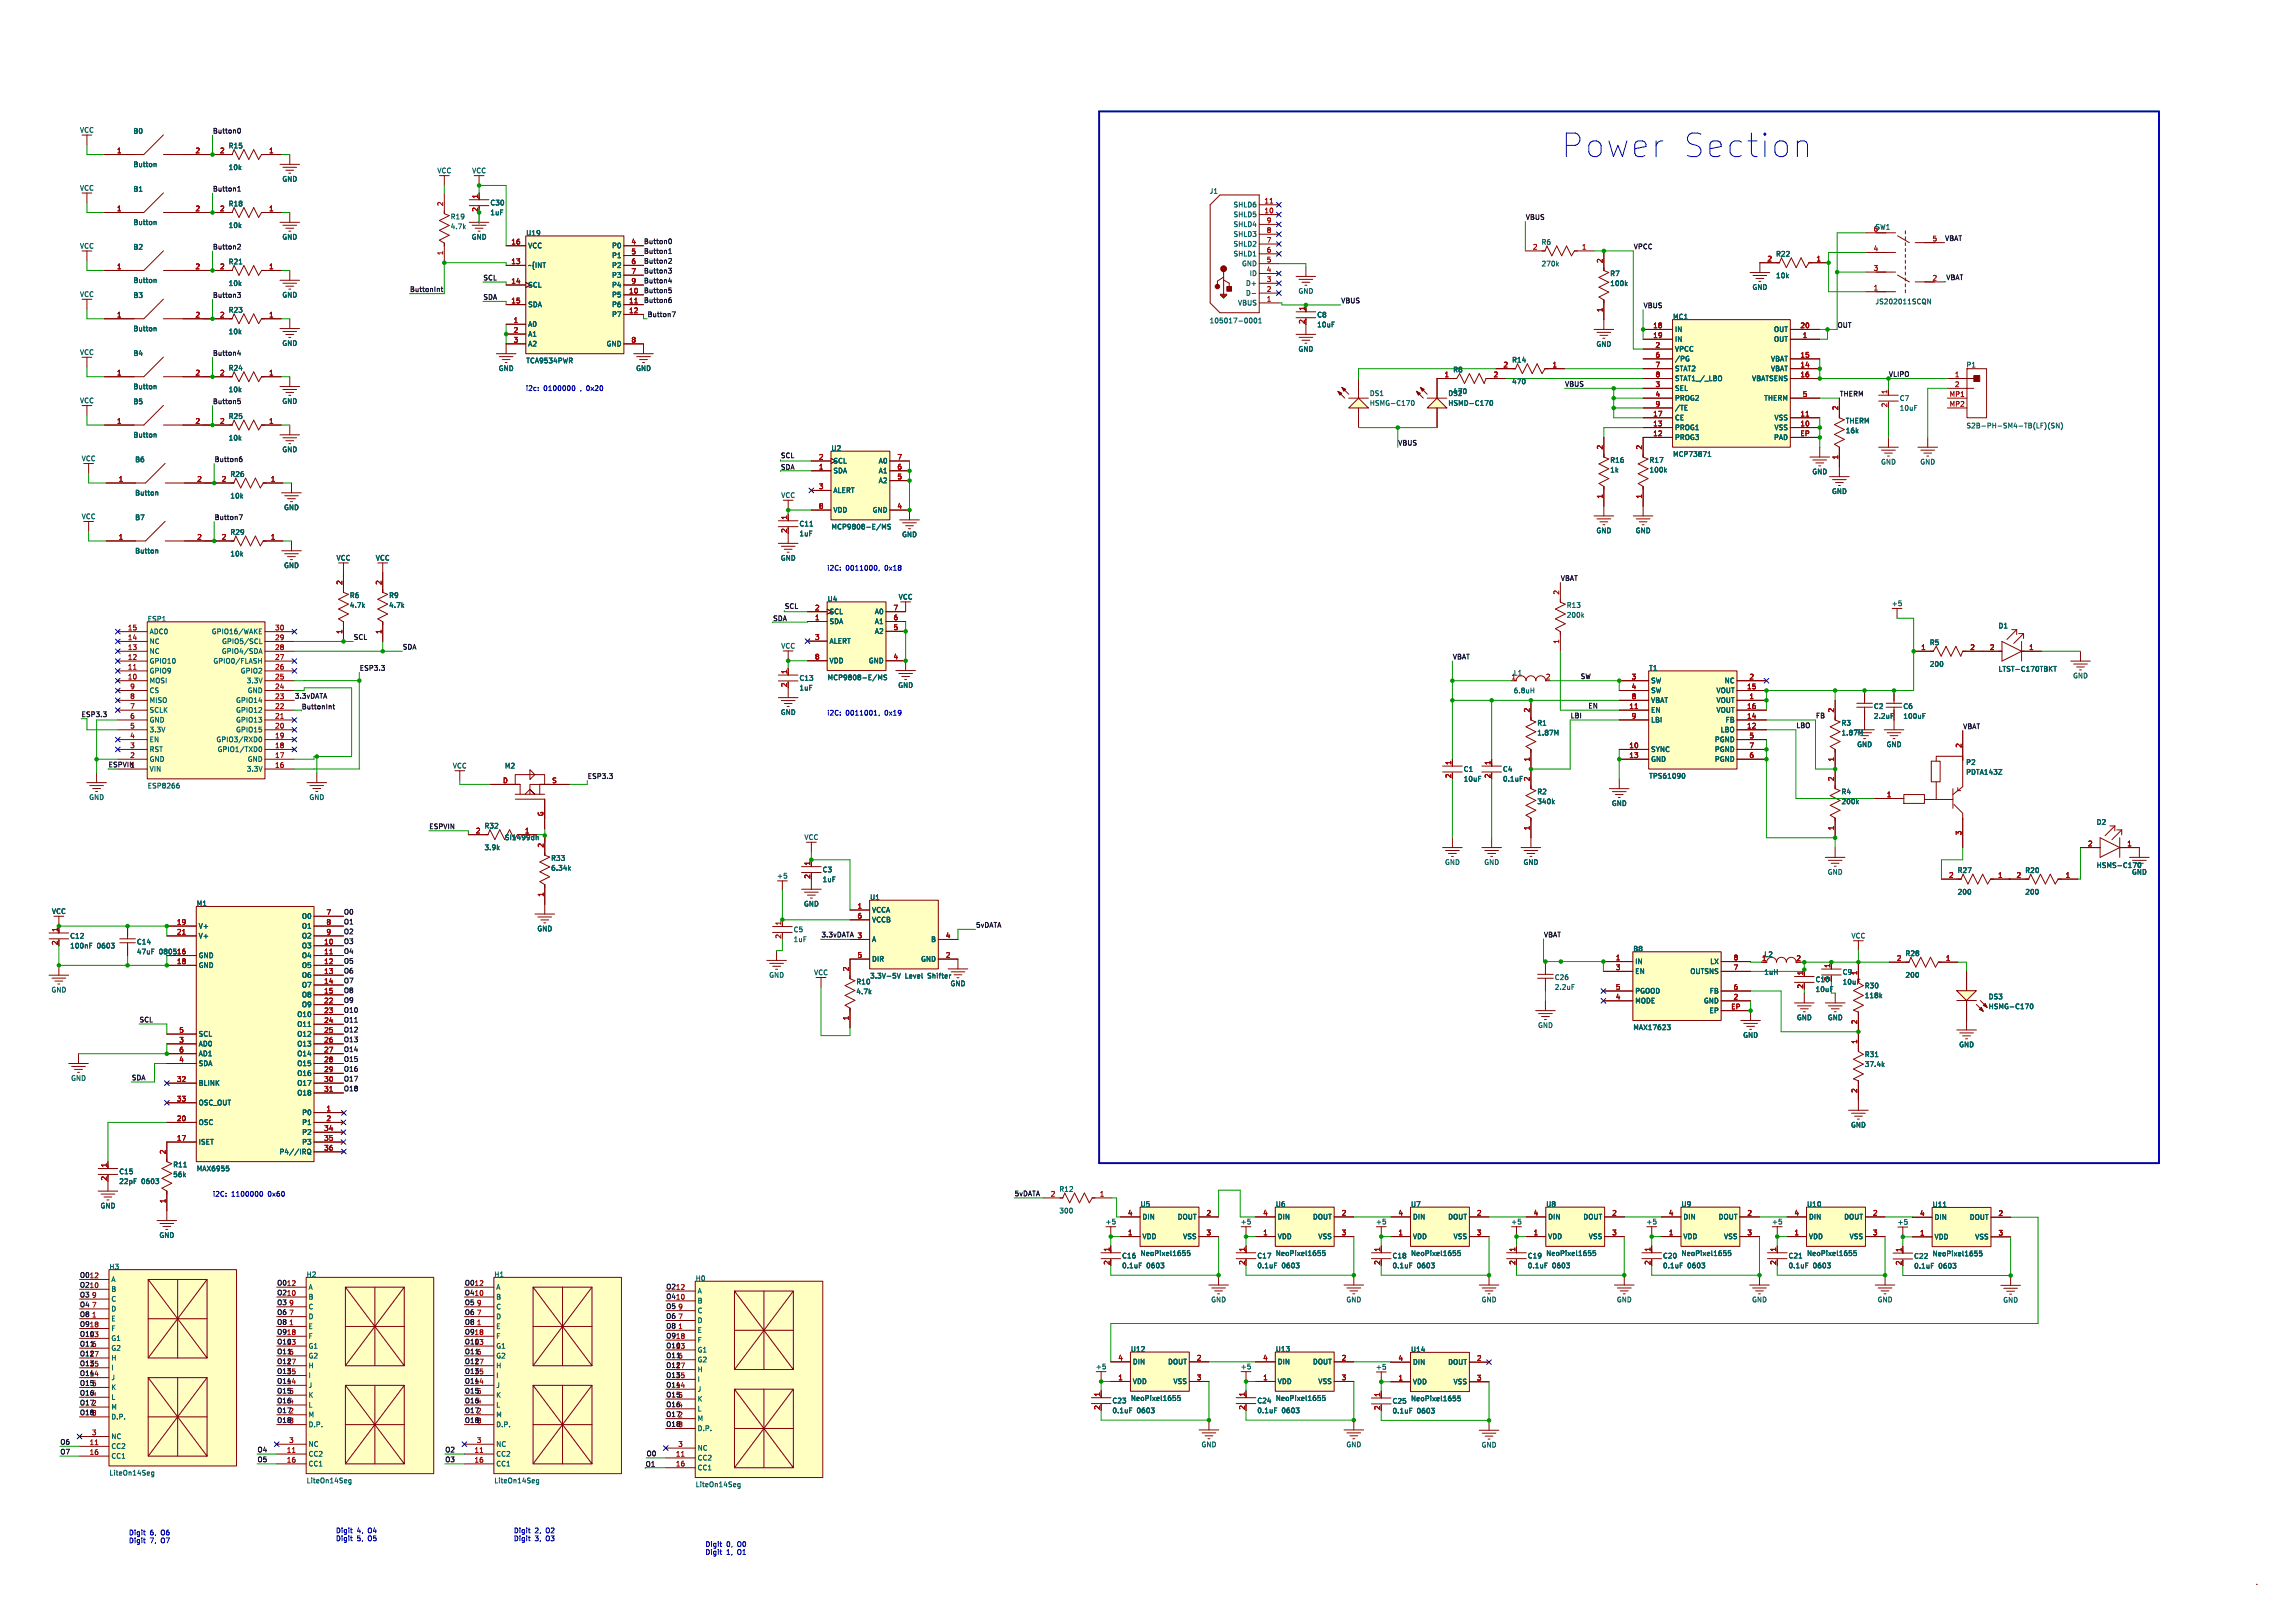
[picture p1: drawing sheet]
<svg xmlns="http://www.w3.org/2000/svg" width="594mm" height="420mm" viewBox="0 0 594 420" stroke-linecap="round" stroke-linejoin="round" font-family="sans-serif">
<defs><g id="words">
<g font-size="8.5" fill="#0000c2">
<text x="403.9" y="41.3">Power</text>
<text x="434.7" y="41.3">Section</text>
</g>
<g font-size="1.8" fill="#006464">
<text x="20.6" y="34.5">VCC</text>
<text x="34.4" y="34.8">B0</text>
<text x="59.1" y="38.6">R15</text>
<text x="34.4" y="43.4">Button</text>
<text x="59.1" y="44.2">10k</text>
<text x="73" y="47.2">GND</text>
<text x="113.1" y="45">VCC</text>
<text x="122.1" y="45">VCC</text>
<text x="20.6" y="49.5">VCC</text>
<text x="34.4" y="49.8">B1</text>
<text x="59.1" y="53.6">R18</text>
<text x="126.8" y="53.3">C30</text>
<text x="313" y="50.3">J1</text>
<text x="319.2" y="53.9">SHLD6</text>
<text x="34.4" y="58.4">Button</text>
<text x="59.1" y="59.2">10k</text>
<text x="116.5" y="59.5">4.7k</text>
<text x="116.5" y="57">R19</text>
<text x="126.8" y="55.9">1uF</text>
<text x="319.2" y="56.4">SHLD5</text>
<text x="319.2" y="58.9">SHLD4</text>
<text x="484.8" y="60">6SW1</text>
<text x="20.6" y="64.5">VCC</text>
<text x="34.4" y="64.8">B2</text>
<text x="73" y="62.2">GND</text>
<text x="122" y="62.2">GND</text>
<text x="136.1" y="61.2">U19</text>
<text x="136.6" y="64.5">VCC</text>
<text x="158.3" y="64.5">P0</text>
<text x="319.2" y="61.5">SHLD3</text>
<text x="319.2" y="64">SHLD2</text>
<text x="398.9" y="63.5">R6</text>
<text x="59.1" y="68.6">R21</text>
<text x="136.6" y="69.5">~{INT</text>
<text x="158.3" y="67">P1</text>
<text x="158.3" y="69.5">P2</text>
<text x="319.2" y="66.6">SHLD1</text>
<text x="321.3" y="69.1">GND</text>
<text x="323.3" y="71.6">ID</text>
<text x="398.9" y="69.1">270k</text>
<text x="416.7" y="71.7">R7</text>
<text x="459.6" y="66.6">R22</text>
<text x="20.6" y="77">VCC</text>
<text x="34.4" y="77.3">B3</text>
<text x="34.4" y="73.4">Button</text>
<text x="59.1" y="74.2">10k</text>
<text x="73" y="77.2">GND</text>
<text x="136.6" y="74.6">SCL</text>
<text x="158.3" y="72.1">P3</text>
<text x="158.3" y="74.6">P4</text>
<text x="158.3" y="77.2">P5</text>
<text x="322.4" y="74.2">D+</text>
<text x="322.4" y="76.7">D-</text>
<text x="336" y="76.2">GND</text>
<text x="416.7" y="74.2">100k</text>
<text x="453.5" y="75.2">GND</text>
<text x="459.6" y="72.2">10k</text>
<text x="59.1" y="81.1">R23</text>
<text x="136.6" y="79.7">SDA</text>
<text x="158.3" y="79.7">P6</text>
<text x="158.3" y="82.2">P7</text>
<text x="313" y="83.9">105017-0001</text>
<text x="320.3" y="79.3">VBUS</text>
<text x="340.8" y="82.3">C8</text>
<text x="432.9" y="82.8">MC1</text>
<text x="485.3" y="78.9">JS202011SCQN</text>
<text x="34.4" y="85.9">Button</text>
<text x="59.1" y="86.7">10k</text>
<text x="73" y="89.7">GND</text>
<text x="136.6" y="84.8">A0</text>
<text x="136.6" y="87.3">A1</text>
<text x="136.6" y="89.9">A2</text>
<text x="156.9" y="89.9">GND</text>
<text x="340.8" y="84.9">10uF</text>
<text x="413.1" y="89.9">GND</text>
<text x="433.4" y="86.1">IN</text>
<text x="433.4" y="88.7">IN</text>
<text x="459" y="86.1">OUT</text>
<text x="459" y="88.7">OUT</text>
<text x="20.6" y="92">VCC</text>
<text x="34.4" y="92.3">B4</text>
<text x="136.1" y="94.2">TCA9534PWR</text>
<text x="336" y="91.2">GND</text>
<text x="391.3" y="94">R14</text>
<text x="433.4" y="91.2">VPCC</text>
<text x="433.4" y="93.7">/PG</text>
<text x="458.3" y="93.7">VBAT</text>
<text x="508.9" y="95.3">P1</text>
<text x="34.4" y="100.9">Button</text>
<text x="59.1" y="101.7">10k</text>
<text x="59.1" y="96.1">R24</text>
<text x="129" y="96.2">GND</text>
<text x="164.5" y="96.2">GND</text>
<text x="376" y="96.6">R8</text>
<text x="391.3" y="99.6">470</text>
<text x="433.4" y="96.3">STAT2</text>
<text x="433.4" y="98.8">STAT1_/_LBO</text>
<text x="433.4" y="101.4">SEL</text>
<text x="453.4" y="98.8">VBATSENS</text>
<text x="458.3" y="96.3">VBAT</text>
<text x="20.6" y="104.5">VCC</text>
<text x="34.4" y="104.8">B5</text>
<text x="73" y="104.7">GND</text>
<text x="354.4" y="105.2">HSMG-C170</text>
<text x="354.4" y="102.7">DS1</text>
<text x="374.7" y="105.2">HSMD-C170</text>
<text x="374.7" y="102.7">DS2</text>
<text x="376" y="102.2">470</text>
<text x="433.4" y="103.9">PROG2</text>
<text x="433.4" y="106.4">/TE</text>
<text x="456.5" y="103.9">THERM</text>
<text x="491.6" y="103.9">C7</text>
<text x="491.6" y="106.5">10uF</text>
<text x="34.4" y="113.4">Button</text>
<text x="59.1" y="108.6">R25</text>
<text x="433.4" y="109">CE</text>
<text x="433.4" y="111.5">PROG1</text>
<text x="459.2" y="109">VSS</text>
<text x="459.2" y="111.5">VSS</text>
<text x="477.6" y="109.8">THERM</text>
<text x="477.6" y="112.3">16k</text>
<text x="508.9" y="111">S2B-PH-SM4-TB(LF)(SN)</text>
<text x="21" y="119.5">VCC</text>
<text x="34.9" y="119.8">B6</text>
<text x="59.1" y="114.2">10k</text>
<text x="73" y="117.2">GND</text>
<text x="215.1" y="116.9">U2</text>
<text x="416.7" y="119.9">R16</text>
<text x="426.8" y="119.9">R17</text>
<text x="432.9" y="118.4">MCP73871</text>
<text x="433.4" y="114.1">PROG3</text>
<text x="459" y="114.1">PAD</text>
<text x="59.5" y="123.6">R26</text>
<text x="215.6" y="120.2">SCL</text>
<text x="215.6" y="122.7">SDA</text>
<text x="227.3" y="120.2">A0</text>
<text x="227.3" y="122.7">A1</text>
<text x="227.3" y="125.2">A2</text>
<text x="416.7" y="122.5">1k</text>
<text x="426.8" y="122.5">100k</text>
<text x="469" y="122.9">GND</text>
<text x="486.7" y="120.4">GND</text>
<text x="496.9" y="120.4">GND</text>
<text x="34.9" y="128.4">Button</text>
<text x="59.5" y="129.2">10k</text>
<text x="202.1" y="129">VCC</text>
<text x="215.6" y="127.8">ALERT</text>
<text x="474" y="128">GND</text>
<text x="21" y="134.5">VCC</text>
<text x="34.9" y="134.8">B7</text>
<text x="73.4" y="132.2">GND</text>
<text x="206.8" y="136.4">C11</text>
<text x="215.1" y="137.2">MCP9808-E/MS</text>
<text x="215.6" y="132.9">VDD</text>
<text x="225.7" y="132.9">GND</text>
<text x="34.9" y="143.4">Button</text>
<text x="59.5" y="138.6">R29</text>
<text x="206.8" y="139">1uF</text>
<text x="233.4" y="139.2">GND</text>
<text x="413.1" y="138.2">GND</text>
<text x="423.2" y="138.2">GND</text>
<text x="59.5" y="144.2">10k</text>
<text x="73.4" y="147.2">GND</text>
<text x="87" y="145.3">VCC</text>
<text x="97.1" y="145.3">VCC</text>
<text x="202" y="145.3">GND</text>
<text x="90.4" y="155">R6</text>
<text x="100.6" y="155">R9</text>
<text x="214.1" y="155.9">U4</text>
<text x="232.5" y="155.3">VCC</text>
<text x="38.1" y="161">ESP1</text>
<text x="90.4" y="157.5">4.7k</text>
<text x="100.6" y="157.5">4.7k</text>
<text x="214.6" y="159.2">SCL</text>
<text x="214.6" y="161.7">SDA</text>
<text x="226.3" y="159.2">A0</text>
<text x="226.3" y="161.7">A1</text>
<text x="405.4" y="157.5">R13</text>
<text x="405.4" y="160">200k</text>
<text x="489.5" y="157">+5</text>
<text x="38.6" y="164.3">ADC0</text>
<text x="38.6" y="166.9">NC</text>
<text x="54.7" y="164.3">GPIO16/WAKE</text>
<text x="57.3" y="166.9">GPIO5/SCL</text>
<text x="214.6" y="166.8">ALERT</text>
<text x="226.3" y="164.2">A2</text>
<text x="499.4" y="167.1">R5</text>
<text x="517.2" y="162.8">D1</text>
<text x="38.6" y="169.4">NC</text>
<text x="38.6" y="171.9">GPIO10</text>
<text x="55.1" y="171.9">GPIO0/FLASH</text>
<text x="57.3" y="169.4">GPIO4/SDA</text>
<text x="202.1" y="168">VCC</text>
<text x="214.6" y="171.9">VDD</text>
<text x="224.7" y="171.9">GND</text>
<text x="426.7" y="173.7">T1</text>
<text x="499.4" y="172.7">200</text>
<text x="38.6" y="174.5">GPIO9</text>
<text x="38.6" y="177">MOSI</text>
<text x="38.6" y="179.6">CS</text>
<text x="62.2" y="174.5">GPIO2</text>
<text x="63.8" y="177">3.3V</text>
<text x="64" y="179.6">GND</text>
<text x="206.8" y="178.9">1uF</text>
<text x="206.8" y="176.3">C13</text>
<text x="214.1" y="176.2">MCP9808-E/MS</text>
<text x="232.4" y="178.2">GND</text>
<text x="391.7" y="179.6">6.8uH</text>
<text x="391.7" y="175">L1</text>
<text x="427.2" y="177">SW</text>
<text x="427.2" y="179.6">SW</text>
<text x="444.2" y="179.6">VOUT</text>
<text x="446.3" y="177">NC</text>
<text x="517.2" y="174">LTST-C170TBKT</text>
<text x="536.4" y="175.7">GND</text>
<text x="38.6" y="182.1">MISO</text>
<text x="38.6" y="184.6">SCLK</text>
<text x="61" y="182.1">GPIO14</text>
<text x="61" y="184.6">GPIO12</text>
<text x="202" y="185.2">GND</text>
<text x="427.2" y="182.1">VBAT</text>
<text x="427.2" y="184.6">EN</text>
<text x="444.2" y="182.1">VOUT</text>
<text x="444.2" y="184.6">VOUT</text>
<text x="484.9" y="183.7">C2</text>
<text x="492.5" y="183.7">C6</text>
<text x="38.6" y="187.2">GND</text>
<text x="38.6" y="189.7">3.3V</text>
<text x="61" y="187.2">GPIO13</text>
<text x="61" y="189.7">GPIO15</text>
<text x="397.8" y="188">R1</text>
<text x="397.8" y="190.5">1.87M</text>
<text x="427.2" y="187.2">LBI</text>
<text x="445.2" y="189.7">LBO</text>
<text x="446.5" y="187.2">FB</text>
<text x="476.5" y="188">R3</text>
<text x="476.5" y="190.5">1.87M</text>
<text x="484.9" y="186.2">2.2uF</text>
<text x="492.5" y="186.2">100uF</text>
<text x="38.6" y="192.3">EN</text>
<text x="38.6" y="194.8">RST</text>
<text x="38.6" y="197.3">GND</text>
<text x="55.9" y="192.3">GPIO3/RXD0</text>
<text x="56.2" y="194.8">GPIO1/TXD0</text>
<text x="64" y="197.3">GND</text>
<text x="427.2" y="194.8">SYNC</text>
<text x="427.2" y="197.3">GND</text>
<text x="443.7" y="192.3">PGND</text>
<text x="443.7" y="194.8">PGND</text>
<text x="443.7" y="197.3">PGND</text>
<text x="480.6" y="193.5">GND</text>
<text x="488.2" y="193.5">GND</text>
<text x="38.6" y="199.9">VIN</text>
<text x="63.8" y="199.9">3.3V</text>
<text x="117.1" y="199">VCC</text>
<text x="130.6" y="199.1">M2</text>
<text x="378.7" y="199.9">C1</text>
<text x="378.7" y="202.4">10uF</text>
<text x="388.9" y="199.9">C4</text>
<text x="388.9" y="202.4">0.1uF</text>
<text x="426.7" y="201.7">TPS61090</text>
<text x="508.8" y="198.1">P2</text>
<text x="508.8" y="200.7">PDTA143Z</text>
<text x="23" y="207.2">GND</text>
<text x="38.1" y="204.2">ESP8266</text>
<text x="80" y="207.2">GND</text>
<text x="397.8" y="205.8">R2</text>
<text x="397.8" y="208.3">340k</text>
<text x="417.1" y="208.8">GND</text>
<text x="476.5" y="205.8">R4</text>
<text x="476.5" y="208.3">200k</text>
<text x="125.3" y="214.6">R32</text>
<text x="542.6" y="213.6">D2</text>
<text x="125.3" y="220.2">3.9k</text>
<text x="130.6" y="217.6">SI1499dh</text>
<text x="208.1" y="217.5">VCC</text>
<text x="142.5" y="223">R33</text>
<text x="142.5" y="225.5">6.34k</text>
<text x="201" y="227.5">+5</text>
<text x="212.8" y="225.9">C3</text>
<text x="373.9" y="224">GND</text>
<text x="384" y="224">GND</text>
<text x="394.2" y="224">GND</text>
<text x="472.9" y="226.5">GND</text>
<text x="506.6" y="226.1">R27</text>
<text x="524.1" y="226.1">R20</text>
<text x="542.6" y="224.8">HSMS-C170</text>
<text x="551.7" y="226.5">GND</text>
<text x="212.8" y="228.5">1uF</text>
<text x="225.1" y="233.1">U1</text>
<text x="506.6" y="231.7">200</text>
<text x="524.1" y="231.7">200</text>
<text x="13.3" y="236.7">VCC</text>
<text x="50.8" y="234.7">M1</text>
<text x="78" y="238">O0</text>
<text x="208" y="234.8">GND</text>
<text x="225.6" y="236.4">VCCA</text>
<text x="225.6" y="238.9">VCCB</text>
<text x="18" y="245.6">100nF</text>
<text x="18" y="243.1">C12</text>
<text x="25.1" y="245.6">0603</text>
<text x="35.3" y="244.6">C14</text>
<text x="51.3" y="240.5">V+</text>
<text x="51.3" y="243.1">V+</text>
<text x="78" y="240.5">O1</text>
<text x="78" y="243.1">O2</text>
<text x="78" y="245.6">O3</text>
<text x="139" y="241.2">GND</text>
<text x="205.3" y="241.4">C5</text>
<text x="205.3" y="244">1uF</text>
<text x="225.6" y="244">A</text>
<text x="240.9" y="244">B</text>
<text x="479.1" y="243">VCC</text>
<text x="35.3" y="247.2">47uF</text>
<text x="41.1" y="247.2">0805</text>
<text x="51.3" y="248.1">GND</text>
<text x="51.3" y="250.7">GND</text>
<text x="78" y="248.1">O4</text>
<text x="78" y="250.7">O5</text>
<text x="225.6" y="249.1">DIR</text>
<text x="238.3" y="249.1">GND</text>
<text x="422.6" y="246.4">B8</text>
<text x="423.1" y="249.7">IN</text>
<text x="442.5" y="249.7">LX</text>
<text x="456.5" y="247.9">L2</text>
<text x="493.1" y="247.6">R28</text>
<text x="13.2" y="257">GND</text>
<text x="78" y="253.2">O6</text>
<text x="78" y="255.8">O7</text>
<text x="199" y="253.2">GND</text>
<text x="210.6" y="252.5">VCC</text>
<text x="221.5" y="257.5">4.7k</text>
<text x="221.5" y="254.9">R10</text>
<text x="225.1" y="253.4">3.3V-5V</text>
<text x="234.2" y="253.4">Level</text>
<text x="240.3" y="253.4">Shifter</text>
<text x="245.9" y="255.4">GND</text>
<text x="402.3" y="253.8">C26</text>
<text x="402.3" y="256.3">2.2uF</text>
<text x="423.1" y="252.2">EN</text>
<text x="423.1" y="257.3">PGOOD</text>
<text x="437.4" y="252.2">OUTSNS</text>
<text x="442.4" y="257.3">FB</text>
<text x="456.5" y="252.4">1uH</text>
<text x="469.8" y="254.3">C10</text>
<text x="469.8" y="256.9">10uF</text>
<text x="473.7" y="254" transform="rotate(-90 473.7 254)">2</text>
<text x="476.8" y="252.4">C9</text>
<text x="476.8" y="255">10uF</text>
<text x="482.5" y="256">R30</text>
<text x="493.1" y="253.2">200</text>
<text x="76.8" y="263.4">O10</text>
<text x="78" y="258.3">O8</text>
<text x="78" y="260.8">O9</text>
<text x="423.1" y="259.9">MODE</text>
<text x="440.9" y="259.9">GND</text>
<text x="442.3" y="262.4">EP</text>
<text x="482.5" y="258.5">118k</text>
<text x="514.6" y="261.3">HSMG-C170</text>
<text x="514.6" y="258.8">DS3</text>
<text x="51.3" y="268.5">SCL</text>
<text x="76.8" y="265.9">O11</text>
<text x="76.8" y="268.5">O12</text>
<text x="398" y="266.2">GND</text>
<text x="422.6" y="266.7">MAX17623</text>
<text x="451.1" y="268.7">GND</text>
<text x="465" y="264.2">GND</text>
<text x="473" y="264.2">GND</text>
<text x="51.3" y="271">AD0</text>
<text x="51.3" y="273.5">AD1</text>
<text x="76.8" y="271">O13</text>
<text x="76.8" y="273.5">O14</text>
<text x="482.5" y="273.7">R31</text>
<text x="507" y="271.2">GND</text>
<text x="18.3" y="279.9">GND</text>
<text x="51.3" y="276.1">SDA</text>
<text x="51.3" y="281.2">BLINK</text>
<text x="76.8" y="276.1">O15</text>
<text x="76.8" y="278.6">O16</text>
<text x="76.8" y="281.2">O17</text>
<text x="482.5" y="276.3">37.4k</text>
<text x="51.3" y="286.2">OSC_OUT</text>
<text x="76.8" y="283.7">O18</text>
<text x="51.3" y="291.3">OSC</text>
<text x="78.1" y="288.8">P0</text>
<text x="78.1" y="291.3">P1</text>
<text x="78.1" y="293.9">P2</text>
<text x="479" y="292">GND</text>
<text x="51.3" y="296.4">ISET</text>
<text x="72.2" y="298.9">P4//IRQ</text>
<text x="78.1" y="296.4">P3</text>
<text x="30.7" y="304">C15</text>
<text x="44.7" y="304.8">56k</text>
<text x="44.7" y="302.3">R11</text>
<text x="50.8" y="303.3">MAX6955</text>
<text x="30.7" y="306.6">22pF</text>
<text x="36.6" y="306.6">0603</text>
<text x="274.1" y="308.6">R12</text>
<text x="25.9" y="312.9">GND</text>
<text x="274.1" y="314.2">300</text>
<text x="286" y="317">+5</text>
<text x="295.1" y="312.5">U5</text>
<text x="295.6" y="315.8">DIN</text>
<text x="304.7" y="315.8">DOUT</text>
<text x="321" y="317">+5</text>
<text x="330.1" y="312.5">U6</text>
<text x="330.6" y="315.8">DIN</text>
<text x="339.7" y="315.8">DOUT</text>
<text x="356" y="317">+5</text>
<text x="365.1" y="312.5">U7</text>
<text x="365.6" y="315.8">DIN</text>
<text x="374.7" y="315.8">DOUT</text>
<text x="391" y="317">+5</text>
<text x="400.1" y="312.5">U8</text>
<text x="400.6" y="315.8">DIN</text>
<text x="409.7" y="315.8">DOUT</text>
<text x="426" y="317">+5</text>
<text x="435.1" y="312.5">U9</text>
<text x="435.6" y="315.8">DIN</text>
<text x="444.7" y="315.8">DOUT</text>
<text x="458.5" y="317">+5</text>
<text x="467.6" y="312.5">U10</text>
<text x="468.1" y="315.8">DIN</text>
<text x="477.2" y="315.8">DOUT</text>
<text x="491" y="317.1">+5</text>
<text x="500.1" y="312.6">U11</text>
<text x="500.6" y="315.9">DIN</text>
<text x="509.7" y="315.9">DOUT</text>
<text x="41.1" y="320.5">GND</text>
<text x="295.6" y="320.9">VDD</text>
<text x="306.1" y="320.9">VSS</text>
<text x="330.6" y="320.9">VDD</text>
<text x="341.1" y="320.9">VSS</text>
<text x="365.6" y="320.9">VDD</text>
<text x="376.1" y="320.9">VSS</text>
<text x="400.6" y="320.9">VDD</text>
<text x="411.1" y="320.9">VSS</text>
<text x="435.6" y="320.9">VDD</text>
<text x="446.1" y="320.9">VSS</text>
<text x="468.1" y="320.9">VDD</text>
<text x="478.6" y="320.9">VSS</text>
<text x="500.6" y="320.9">VDD</text>
<text x="511.1" y="320.9">VSS</text>
<text x="28.2" y="328.7">H3</text>
<text x="290.3" y="325.8">C16</text>
<text x="290.3" y="328.4">0.1uF</text>
<text x="295.1" y="325.2">NeoPixel1655</text>
<text x="296.7" y="328.4">0603</text>
<text x="325.3" y="325.8">C17</text>
<text x="325.3" y="328.4">0.1uF</text>
<text x="330.1" y="325.2">NeoPixel1655</text>
<text x="331.7" y="328.4">0603</text>
<text x="360.3" y="325.8">C18</text>
<text x="360.3" y="328.4">0.1uF</text>
<text x="365.1" y="325.2">NeoPixel1655</text>
<text x="366.7" y="328.4">0603</text>
<text x="395.3" y="325.8">C19</text>
<text x="395.3" y="328.4">0.1uF</text>
<text x="400.1" y="325.2">NeoPixel1655</text>
<text x="401.7" y="328.4">0603</text>
<text x="430.3" y="325.8">C20</text>
<text x="430.3" y="328.4">0.1uF</text>
<text x="435.1" y="325.2">NeoPixel1655</text>
<text x="436.7" y="328.4">0603</text>
<text x="462.8" y="325.8">C21</text>
<text x="462.8" y="328.4">0.1uF</text>
<text x="467.6" y="325.2">NeoPixel1655</text>
<text x="469.2" y="328.4">0603</text>
<text x="495.3" y="325.9">C22</text>
<text x="495.3" y="328.5">0.1uF</text>
<text x="500.1" y="325.3">NeoPixel1655</text>
<text x="501.7" y="328.5">0603</text>
<text x="28.7" y="332">A</text>
<text x="28.7" y="334.5">B</text>
<text x="79.2" y="330.7">H2</text>
<text x="79.7" y="334">A</text>
<text x="127.8" y="330.7">H1</text>
<text x="128.3" y="334">A</text>
<text x="179.9" y="331.7">H0</text>
<text x="180.4" y="335">A</text>
<text x="28.7" y="337">C</text>
<text x="28.7" y="339.6">D</text>
<text x="79.7" y="336.5">B</text>
<text x="79.7" y="339">C</text>
<text x="79.7" y="341.6">D</text>
<text x="128.3" y="336.5">B</text>
<text x="128.3" y="339">C</text>
<text x="128.3" y="341.6">D</text>
<text x="180.4" y="337.5">B</text>
<text x="180.4" y="340">C</text>
<text x="313.4" y="337.2">GND</text>
<text x="348.4" y="337.2">GND</text>
<text x="383.4" y="337.2">GND</text>
<text x="418.4" y="337.2">GND</text>
<text x="453.4" y="337.2">GND</text>
<text x="485.9" y="337.2">GND</text>
<text x="518.4" y="337.3">GND</text>
<text x="28.7" y="342.1">E</text>
<text x="28.7" y="344.7">F</text>
<text x="28.7" y="347.2">G1</text>
<text x="79.7" y="344.1">E</text>
<text x="79.7" y="346.7">F</text>
<text x="128.3" y="344.1">E</text>
<text x="128.3" y="346.7">F</text>
<text x="180.4" y="342.6">D</text>
<text x="180.4" y="345.1">E</text>
<text x="180.4" y="347.7">F</text>
<text x="28.7" y="349.7">G2</text>
<text x="28.7" y="352.3">H</text>
<text x="79.7" y="349.2">G1</text>
<text x="79.7" y="351.7">G2</text>
<text x="128.3" y="349.2">G1</text>
<text x="128.3" y="351.7">G2</text>
<text x="180.4" y="350.2">G1</text>
<text x="180.4" y="352.7">G2</text>
<text x="292.6" y="350">U12</text>
<text x="293.1" y="353.3">DIN</text>
<text x="302.2" y="353.3">DOUT</text>
<text x="330.1" y="350">U13</text>
<text x="330.6" y="353.3">DIN</text>
<text x="339.7" y="353.3">DOUT</text>
<text x="365.1" y="350.1">U14</text>
<text x="365.6" y="353.4">DIN</text>
<text x="374.7" y="353.4">DOUT</text>
<text x="28.7" y="354.8">I</text>
<text x="28.7" y="357.4">J</text>
<text x="28.7" y="359.9">K</text>
<text x="79.7" y="354.3">H</text>
<text x="79.7" y="356.8">I</text>
<text x="79.7" y="359.4">J</text>
<text x="128.3" y="354.3">H</text>
<text x="128.3" y="356.8">I</text>
<text x="128.3" y="359.4">J</text>
<text x="180.4" y="355.3">H</text>
<text x="180.4" y="357.8">I</text>
<text x="283.5" y="354.5">+5</text>
<text x="293.1" y="358.4">VDD</text>
<text x="303.6" y="358.4">VSS</text>
<text x="321" y="354.5">+5</text>
<text x="330.6" y="358.4">VDD</text>
<text x="341.1" y="358.4">VSS</text>
<text x="356" y="354.6">+5</text>
<text x="365.6" y="358.4">VDD</text>
<text x="376.1" y="358.4">VSS</text>
<text x="28.7" y="362.4">L</text>
<text x="28.7" y="365">M</text>
<text x="79.7" y="361.9">K</text>
<text x="79.7" y="364.4">L</text>
<text x="128.3" y="361.9">K</text>
<text x="128.3" y="364.4">L</text>
<text x="180.4" y="360.4">J</text>
<text x="180.4" y="362.9">K</text>
<text x="180.4" y="365.4">L</text>
<text x="287.8" y="363.3">C23</text>
<text x="287.8" y="365.9">0.1uF</text>
<text x="292.6" y="362.7">NeoPixel1655</text>
<text x="294.2" y="365.9">0603</text>
<text x="325.3" y="363.3">C24</text>
<text x="325.3" y="365.9">0.1uF</text>
<text x="330.1" y="362.7">NeoPixel1655</text>
<text x="331.7" y="365.9">0603</text>
<text x="360.3" y="363.4">C25</text>
<text x="360.3" y="366">0.1uF</text>
<text x="365.1" y="362.8">NeoPixel1655</text>
<text x="366.7" y="366">0603</text>
<text x="28.7" y="367.5">D.P.</text>
<text x="79.7" y="367">M</text>
<text x="79.7" y="369.5">D.P.</text>
<text x="128.3" y="367">M</text>
<text x="128.3" y="369.5">D.P.</text>
<text x="180.4" y="368">M</text>
<text x="180.4" y="370.5">D.P.</text>
<text x="28.7" y="372.6">NC</text>
<text x="28.7" y="375.1">CC2</text>
<text x="28.7" y="377.7">CC1</text>
<text x="79.7" y="374.6">NC</text>
<text x="79.7" y="377.1">CC2</text>
<text x="128.3" y="374.6">NC</text>
<text x="128.3" y="377.1">CC2</text>
<text x="180.4" y="375.6">NC</text>
<text x="310.9" y="374.7">GND</text>
<text x="348.4" y="374.7">GND</text>
<text x="383.4" y="374.8">GND</text>
<text x="28.2" y="382">LiteOn14Seg</text>
<text x="79.7" y="379.7">CC1</text>
<text x="128.3" y="379.7">CC1</text>
<text x="180.4" y="378.1">CC2</text>
<text x="180.4" y="380.7">CC1</text>
<text x="79.2" y="384">LiteOn14Seg</text>
<text x="127.8" y="384">LiteOn14Seg</text>
<text x="179.9" y="385">LiteOn14Seg</text>
</g>
<g font-size="1.8" fill="#0f0f0f">
<text x="55" y="34.6">Button0</text>
<text x="55" y="49.6">Button1</text>
<text x="394.8" y="57">VBUS</text>
<text x="55" y="64.6">Button2</text>
<text x="166.6" y="65.8">Button1</text>
<text x="166.6" y="63.2">Button0</text>
<text x="422.7" y="64.6">VPCC</text>
<text x="503.3" y="62.4">VBAT</text>
<text x="166.6" y="68.3">Button2</text>
<text x="166.6" y="70.9">Button3</text>
<text x="55" y="77.1">Button3</text>
<text x="106" y="75.6">ButtonInt</text>
<text x="125" y="77.6">SDA</text>
<text x="125" y="72.6">SCL</text>
<text x="166.6" y="73.4">Button4</text>
<text x="166.6" y="75.9">Button5</text>
<text x="166.6" y="78.5">Button6</text>
<text x="167.5" y="82.1">Button7</text>
<text x="347" y="78.6">VBUS</text>
<text x="425.3" y="79.8">VBUS</text>
<text x="475.5" y="84.9">OUT</text>
<text x="55" y="92.1">Button4</text>
<text x="405" y="100.1">VBUS</text>
<text x="488.8" y="97.6">VLIPO</text>
<text x="55" y="104.6">Button5</text>
<text x="476.1" y="102.7">THERM</text>
<text x="55.4" y="119.6">Button6</text>
<text x="361.8" y="115.4">VBUS</text>
<text x="55.4" y="134.6">Button7</text>
<text x="403.9" y="150.4">VBAT</text>
<text x="91.4" y="165.6">SCL</text>
<text x="93" y="173.6">ESP3.3</text>
<text x="104.1" y="168.2">SDA</text>
<text x="375.9" y="170.7">VBAT</text>
<text x="409" y="175.8">SW</text>
<text x="76.2" y="180.9">3.3vDATA</text>
<text x="406.4" y="186">LBI</text>
<text x="411" y="183.4">EN</text>
<text x="469.9" y="186">FB</text>
<text x="464.8" y="188.5">LBO</text>
<text x="508" y="188.8">VBAT</text>
<text x="33.6" y="198.8">1</text>
<text x="152" y="201.6">ESP3.3</text>
<text x="111" y="214.6">ESPVIN</text>
<text x="88.9" y="236.8">O0</text>
<text x="88.9" y="239.3">O1</text>
<text x="88.9" y="244.4">O3</text>
<text x="88.9" y="241.8">O2</text>
<text x="252.5" y="240.1">5vDATA</text>
<text x="399.5" y="242.6">VBAT</text>
<text x="88.9" y="246.9">O4</text>
<text x="88.9" y="249.5">O5</text>
<text x="88.9" y="252">O6</text>
<text x="88.9" y="254.5">O7</text>
<text x="88.9" y="257.1">O8</text>
<text x="88.9" y="259.6">O9</text>
<text x="88.9" y="262.2">O10</text>
<text x="36" y="264.6">SCL</text>
<text x="88.9" y="269.8">O13</text>
<text x="88.9" y="267.2">O12</text>
<text x="88.9" y="264.7">O11</text>
<text x="88.9" y="272.3">O14</text>
<text x="88.9" y="274.9">O15</text>
<text x="34" y="279.6">SDA</text>
<text x="88.9" y="279.9">O17</text>
<text x="88.9" y="277.4">O16</text>
<text x="88.9" y="282.5">O18</text>
<text x="262.5" y="309.6">5vDATA</text>
<text x="20.6" y="330.7">O012</text>
<text x="20.6" y="333.3">O210</text>
<text x="20.6" y="335.8">O3</text>
<text x="71.6" y="335.3">O210</text>
<text x="71.6" y="332.7">O012</text>
<text x="120.2" y="335.3">O410</text>
<text x="120.2" y="332.7">O012</text>
<text x="172.3" y="333.7">O212</text>
<text x="20.6" y="340.9">O8</text>
<text x="20.6" y="338.4">O4</text>
<text x="71.6" y="340.4">O6</text>
<text x="71.6" y="337.8">O3</text>
<text x="120.2" y="340.4">O6</text>
<text x="120.2" y="337.8">O5</text>
<text x="172.3" y="341.4">O6</text>
<text x="172.3" y="338.8">O5</text>
<text x="172.3" y="336.3">O410</text>
<text x="20.6" y="346">O10</text>
<text x="20.6" y="343.4">O918</text>
<text x="23.1" y="346.1">13</text>
<text x="71.6" y="342.9">O8</text>
<text x="71.6" y="348">O10</text>
<text x="71.6" y="345.4">O918</text>
<text x="120.2" y="348">O10</text>
<text x="120.2" y="345.4">O918</text>
<text x="120.2" y="342.9">O8</text>
<text x="172.3" y="346.4">O918</text>
<text x="172.3" y="343.9">O8</text>
<text x="20.6" y="353.6">O13</text>
<text x="20.6" y="351.1">O12</text>
<text x="20.6" y="348.5">O116</text>
<text x="23.1" y="351.2">17</text>
<text x="23.1" y="353.7">15</text>
<text x="71.6" y="353.1">O12</text>
<text x="71.6" y="350.5">O116</text>
<text x="74.1" y="348.1">13</text>
<text x="74.1" y="353.2">17</text>
<text x="120.2" y="353.1">O12</text>
<text x="120.2" y="350.5">O116</text>
<text x="122.7" y="348.1">13</text>
<text x="122.7" y="353.2">17</text>
<text x="172.3" y="349">O10</text>
<text x="172.3" y="351.5">O116</text>
<text x="174.8" y="349.1">13</text>
<text x="20.6" y="358.7">O155</text>
<text x="20.6" y="356.1">O14</text>
<text x="23.1" y="356.2">14</text>
<text x="71.6" y="358.1">O14</text>
<text x="71.6" y="355.6">O13</text>
<text x="74.1" y="355.7">15</text>
<text x="74.1" y="358.2">14</text>
<text x="120.2" y="358.1">O14</text>
<text x="120.2" y="355.6">O13</text>
<text x="122.7" y="355.7">15</text>
<text x="122.7" y="358.2">14</text>
<text x="172.3" y="359.1">O14</text>
<text x="172.3" y="354.1">O12</text>
<text x="172.3" y="356.6">O13</text>
<text x="174.8" y="354.2">17</text>
<text x="174.8" y="356.7">15</text>
<text x="174.8" y="359.2">14</text>
<text x="20.6" y="363.8">O172</text>
<text x="20.6" y="361.2">O164</text>
<text x="71.6" y="365.8">O172</text>
<text x="71.6" y="363.2">O164</text>
<text x="71.6" y="360.7">O155</text>
<text x="120.2" y="363.2">O164</text>
<text x="120.2" y="365.8">O172</text>
<text x="120.2" y="360.7">O155</text>
<text x="172.3" y="361.7">O155</text>
<text x="172.3" y="364.2">O164</text>
<text x="20.6" y="366.3">O188</text>
<text x="71.6" y="368.3">O188</text>
<text x="120.2" y="368.3">O188</text>
<text x="172.3" y="369.3">O188</text>
<text x="172.3" y="366.8">O172</text>
<text x="15.5" y="376.5">O7</text>
<text x="15.5" y="373.9">O6</text>
<text x="66.5" y="375.9">O4</text>
<text x="115.1" y="375.9">O2</text>
<text x="167.2" y="376.9">O0</text>
<text x="66.5" y="378.5">O5</text>
<text x="115.1" y="378.5">O3</text>
</g>
<g font-size="1.8" fill="#a90000">
<text x="30.2" y="39.7">1</text>
<text x="50.5" y="39.7">2</text>
<text x="56.8" y="39.7">2</text>
<text x="69.5" y="39.7">1</text>
<text x="114.7" y="53.5" transform="rotate(-90 114.7 53.5)">2</text>
<text x="123.7" y="51.5" transform="rotate(-90 123.7 51.5)">1</text>
<text x="327.1" y="52.7">11</text>
<text x="30.2" y="54.7">1</text>
<text x="50.5" y="54.7">2</text>
<text x="56.8" y="54.7">2</text>
<text x="69.5" y="54.7">1</text>
<text x="123.7" y="54.9" transform="rotate(-90 123.7 54.9)">2</text>
<text x="327.1" y="55.3">10</text>
<text x="327.8" y="57.8">9</text>
<text x="132.2" y="63.3">16</text>
<text x="163.3" y="63.3">4</text>
<text x="163.3" y="65.9">5</text>
<text x="327.8" y="60.4">8</text>
<text x="327.8" y="62.9">7</text>
<text x="327.8" y="65.4">6</text>
<text x="396.6" y="64.7">2</text>
<text x="409.3" y="64.7">1</text>
<text x="484.8" y="65.1">4</text>
<text x="500.1" y="62.5">5</text>
<text x="30.2" y="69.7">1</text>
<text x="50.5" y="69.7">2</text>
<text x="56.8" y="69.7">2</text>
<text x="69.5" y="69.7">1</text>
<text x="114.7" y="66.2" transform="rotate(-90 114.7 66.2)">1</text>
<text x="132.2" y="68.4">13</text>
<text x="163.3" y="68.4">6</text>
<text x="163.3" y="71">7</text>
<text x="327.8" y="68">5</text>
<text x="327.8" y="70.5">4</text>
<text x="414.9" y="68.2" transform="rotate(-90 414.9 68.2)">2</text>
<text x="457.3" y="67.7">2</text>
<text x="470" y="67.7">1</text>
<text x="484.8" y="70.2">3</text>
<text x="132.2" y="73.5">14</text>
<text x="162.7" y="76">10</text>
<text x="163.3" y="73.5">9</text>
<text x="327.8" y="73.1">3</text>
<text x="327.8" y="75.6">2</text>
<text x="484.8" y="75.2">1</text>
<text x="500.1" y="72.7">2</text>
<text x="30.2" y="82.2">1</text>
<text x="50.5" y="82.2">2</text>
<text x="56.8" y="82.2">2</text>
<text x="69.5" y="82.2">1</text>
<text x="132.2" y="78.6">15</text>
<text x="132.8" y="83.7">1</text>
<text x="162.7" y="78.6">11</text>
<text x="162.7" y="81.1">12</text>
<text x="327.8" y="78.1">1</text>
<text x="337.7" y="83.9" transform="rotate(-90 337.7 83.9)">2</text>
<text x="337.7" y="80.5" transform="rotate(-90 337.7 80.5)">1</text>
<text x="414.9" y="80.9" transform="rotate(-90 414.9 80.9)">1</text>
<text x="132.8" y="86.2">2</text>
<text x="132.8" y="88.7">3</text>
<text x="163.3" y="88.7">8</text>
<text x="427.8" y="85">18</text>
<text x="427.8" y="87.5">19</text>
<text x="465.9" y="85">20</text>
<text x="466.5" y="87.5">1</text>
<text x="389" y="95.2">2</text>
<text x="401.7" y="95.2">1</text>
<text x="428.4" y="90.1">2</text>
<text x="428.4" y="92.6">6</text>
<text x="428.4" y="95.2">7</text>
<text x="465.9" y="92.6">15</text>
<text x="465.9" y="95.2">14</text>
<text x="30.2" y="97.2">1</text>
<text x="50.5" y="97.2">2</text>
<text x="56.8" y="97.2">2</text>
<text x="69.5" y="97.2">1</text>
<text x="373.8" y="97.7">1</text>
<text x="386.5" y="97.7">2</text>
<text x="428.4" y="97.7">8</text>
<text x="428.4" y="100.2">3</text>
<text x="465.9" y="97.7">16</text>
<text x="505.9" y="97.7">1</text>
<text x="505.9" y="100.2">2</text>
<text x="427.8" y="107.9">17</text>
<text x="428.4" y="102.8">4</text>
<text x="428.4" y="105.3">9</text>
<text x="465.9" y="107.9">11</text>
<text x="466.5" y="102.8">5</text>
<text x="475.8" y="106.3" transform="rotate(-90 475.8 106.3)">2</text>
<text x="488.5" y="105.5" transform="rotate(-90 488.5 105.5)">2</text>
<text x="488.5" y="102.1" transform="rotate(-90 488.5 102.1)">1</text>
<text x="504.5" y="102.8">MP1</text>
<text x="504.5" y="105.3">MP2</text>
<text x="30.2" y="109.7">1</text>
<text x="50.5" y="109.7">2</text>
<text x="56.8" y="109.7">2</text>
<text x="69.5" y="109.7">1</text>
<text x="427.8" y="110.4">13</text>
<text x="427.8" y="112.9">12</text>
<text x="465.9" y="110.4">10</text>
<text x="465.9" y="112.9">EP</text>
<text x="211.8" y="119">2</text>
<text x="232.2" y="119">7</text>
<text x="414.9" y="116.4" transform="rotate(-90 414.9 116.4)">2</text>
<text x="425" y="116.4" transform="rotate(-90 425 116.4)">2</text>
<text x="475.8" y="119" transform="rotate(-90 475.8 119)">1</text>
<text x="30.6" y="124.7">1</text>
<text x="50.9" y="124.7">2</text>
<text x="57.3" y="124.7">2</text>
<text x="70" y="124.7">1</text>
<text x="211.8" y="121.6">1</text>
<text x="232.2" y="121.6">6</text>
<text x="232.2" y="124.1">5</text>
<text x="211.8" y="126.7">3</text>
<text x="211.8" y="131.7">8</text>
<text x="232.2" y="131.7">4</text>
<text x="414.9" y="129.1" transform="rotate(-90 414.9 129.1)">1</text>
<text x="425" y="129.1" transform="rotate(-90 425 129.1)">1</text>
<text x="203.7" y="134.6" transform="rotate(-90 203.7 134.6)">1</text>
<text x="30.6" y="139.7">1</text>
<text x="50.9" y="139.7">2</text>
<text x="57.3" y="139.7">2</text>
<text x="70" y="139.7">1</text>
<text x="203.7" y="138" transform="rotate(-90 203.7 138)">2</text>
<text x="88.6" y="151.5" transform="rotate(-90 88.6 151.5)">2</text>
<text x="98.8" y="151.5" transform="rotate(-90 98.8 151.5)">2</text>
<text x="403.6" y="154" transform="rotate(-90 403.6 154)">2</text>
<text x="210.8" y="158">2</text>
<text x="210.8" y="160.6">1</text>
<text x="231.2" y="158">7</text>
<text x="231.2" y="160.6">6</text>
<text x="33" y="163.2">15</text>
<text x="33" y="165.7">14</text>
<text x="71.1" y="163.2">30</text>
<text x="71.1" y="165.7">29</text>
<text x="88.6" y="164.2" transform="rotate(-90 88.6 164.2)">1</text>
<text x="98.8" y="164.2" transform="rotate(-90 98.8 164.2)">1</text>
<text x="210.8" y="165.7">3</text>
<text x="231.2" y="163.1">5</text>
<text x="403.6" y="166.7" transform="rotate(-90 403.6 166.7)">1</text>
<text x="33" y="168.3">13</text>
<text x="33" y="170.8">12</text>
<text x="33" y="173.4">11</text>
<text x="71.1" y="168.3">28</text>
<text x="71.1" y="170.8">27</text>
<text x="71.1" y="173.4">26</text>
<text x="210.8" y="170.7">8</text>
<text x="231.2" y="170.7">4</text>
<text x="497.1" y="168.3">1</text>
<text x="509.8" y="168.3">2</text>
<text x="514.9" y="168.3">2</text>
<text x="525.1" y="168.3">1</text>
<text x="33" y="175.9">10</text>
<text x="33.6" y="178.4">9</text>
<text x="71.1" y="175.9">25</text>
<text x="71.1" y="178.4">24</text>
<text x="203.7" y="177.9" transform="rotate(-90 203.7 177.9)">2</text>
<text x="203.7" y="174.5" transform="rotate(-90 203.7 174.5)">1</text>
<text x="391.1" y="175.9">1</text>
<text x="400" y="175.9">2</text>
<text x="422.2" y="175.9">3</text>
<text x="422.2" y="178.4">4</text>
<text x="452.1" y="178.4">15</text>
<text x="452.7" y="175.9">2</text>
<text x="33.6" y="181">8</text>
<text x="33.6" y="183.5">7</text>
<text x="71.1" y="181">23</text>
<text x="71.1" y="183.5">22</text>
<text x="396" y="184.5" transform="rotate(-90 396 184.5)">2</text>
<text x="421.6" y="183.5">11</text>
<text x="422.2" y="181">8</text>
<text x="452.1" y="183.5">16</text>
<text x="452.7" y="181">1</text>
<text x="474.7" y="184.5" transform="rotate(-90 474.7 184.5)">2</text>
<text x="33.6" y="186.1">6</text>
<text x="33.6" y="188.6">5</text>
<text x="33.6" y="191.1">4</text>
<text x="71.1" y="186.1">21</text>
<text x="71.1" y="188.6">20</text>
<text x="71.1" y="191.1">19</text>
<text x="422.2" y="186.1">9</text>
<text x="452.1" y="186.1">14</text>
<text x="452.1" y="188.6">12</text>
<text x="452.7" y="191.1">5</text>
<text x="33.6" y="193.7">3</text>
<text x="33.6" y="196.2">2</text>
<text x="71.1" y="193.7">18</text>
<text x="71.1" y="196.2">17</text>
<text x="396" y="197.2" transform="rotate(-90 396 197.2)">1</text>
<text x="421.6" y="193.7">10</text>
<text x="421.6" y="196.2">13</text>
<text x="452.7" y="193.7">7</text>
<text x="452.7" y="196.2">6</text>
<text x="474.7" y="197.2" transform="rotate(-90 474.7 197.2)">1</text>
<text x="507.7" y="193.6" transform="rotate(-90 507.7 193.6)">2</text>
<text x="71.1" y="198.8">16</text>
<text x="130.1" y="202.7">D</text>
<text x="142.8" y="202.7">S</text>
<text x="375.7" y="201.5" transform="rotate(-90 375.7 201.5)">2</text>
<text x="375.7" y="198.1" transform="rotate(-90 375.7 198.1)">1</text>
<text x="385.8" y="201.5" transform="rotate(-90 385.8 201.5)">2</text>
<text x="385.8" y="198.1" transform="rotate(-90 385.8 198.1)">1</text>
<text x="396" y="202.3" transform="rotate(-90 396 202.3)">2</text>
<text x="474.7" y="202.3" transform="rotate(-90 474.7 202.3)">2</text>
<text x="488.2" y="206.4">1</text>
<text x="123.1" y="215.7">2</text>
<text x="135.8" y="215.7">1</text>
<text x="140.7" y="211.3" transform="rotate(-90 140.7 211.3)">G</text>
<text x="396" y="215" transform="rotate(-90 396 215)">1</text>
<text x="474.7" y="215" transform="rotate(-90 474.7 215)">1</text>
<text x="140.7" y="219.5" transform="rotate(-90 140.7 219.5)">2</text>
<text x="507.7" y="216.2" transform="rotate(-90 507.7 216.2)">3</text>
<text x="540.3" y="219.1">2</text>
<text x="550.5" y="219.1">1</text>
<text x="209.7" y="227.5" transform="rotate(-90 209.7 227.5)">2</text>
<text x="209.7" y="224.1" transform="rotate(-90 209.7 224.1)">1</text>
<text x="504.3" y="227.2">2</text>
<text x="517" y="227.2">1</text>
<text x="521.8" y="227.2">2</text>
<text x="534.5" y="227.2">1</text>
<text x="140.7" y="232.2" transform="rotate(-90 140.7 232.2)">1</text>
<text x="45.7" y="239.4">19</text>
<text x="84.4" y="236.9">7</text>
<text x="84.4" y="239.4">8</text>
<text x="202.2" y="239.6" transform="rotate(-90 202.2 239.6)">1</text>
<text x="221.8" y="235.2">1</text>
<text x="221.8" y="237.8">6</text>
<text x="15" y="244.7" transform="rotate(-90 15 244.7)">2</text>
<text x="15" y="241.2" transform="rotate(-90 15 241.2)">1</text>
<text x="45.7" y="241.9">21</text>
<text x="83.8" y="244.5">10</text>
<text x="84.4" y="241.9">9</text>
<text x="202.2" y="243" transform="rotate(-90 202.2 243)">2</text>
<text x="221.8" y="242.9">3</text>
<text x="244.7" y="242.9">4</text>
<text x="45.7" y="247">16</text>
<text x="45.7" y="249.6">18</text>
<text x="83.8" y="247">11</text>
<text x="83.8" y="249.6">12</text>
<text x="219.7" y="251.4" transform="rotate(-90 219.7 251.4)">2</text>
<text x="221.8" y="247.9">5</text>
<text x="244.7" y="247.9">2</text>
<text x="418.1" y="248.6">1</text>
<text x="418.1" y="251.1">3</text>
<text x="448.6" y="248.6">8</text>
<text x="448.6" y="251.1">7</text>
<text x="455.9" y="248.7">1</text>
<text x="464.8" y="248.7">2</text>
<text x="473.7" y="250.6" transform="rotate(-90 473.7 250.6)">1</text>
<text x="490.8" y="248.7">2</text>
<text x="503.5" y="248.7">1</text>
<text x="83.8" y="252.1">13</text>
<text x="83.8" y="254.6">14</text>
<text x="83.8" y="257.2">15</text>
<text x="418.1" y="256.2">5</text>
<text x="448.6" y="256.2">6</text>
<text x="466.7" y="255.9" transform="rotate(-90 466.7 255.9)">2</text>
<text x="466.7" y="252.5" transform="rotate(-90 466.7 252.5)">1</text>
<text x="480.7" y="252.5" transform="rotate(-90 480.7 252.5)">1</text>
<text x="83.8" y="259.7">22</text>
<text x="83.8" y="262.3">23</text>
<text x="418.1" y="258.7">4</text>
<text x="448" y="261.3">EP</text>
<text x="448.6" y="258.7">2</text>
<text x="46.3" y="267.3">5</text>
<text x="46.3" y="269.9">3</text>
<text x="83.8" y="264.8">24</text>
<text x="83.8" y="267.3">25</text>
<text x="83.8" y="269.9">26</text>
<text x="219.7" y="264.1" transform="rotate(-90 219.7 264.1)">1</text>
<text x="480.7" y="265.2" transform="rotate(-90 480.7 265.2)">2</text>
<text x="46.3" y="272.4">6</text>
<text x="46.3" y="275">4</text>
<text x="83.8" y="272.4">27</text>
<text x="83.8" y="275">28</text>
<text x="480.7" y="270.2" transform="rotate(-90 480.7 270.2)">1</text>
<text x="45.7" y="280">32</text>
<text x="83.8" y="277.5">29</text>
<text x="83.8" y="280">30</text>
<text x="45.7" y="285.1">33</text>
<text x="83.8" y="282.6">31</text>
<text x="84.4" y="287.7">1</text>
<text x="480.7" y="282.9" transform="rotate(-90 480.7 282.9)">2</text>
<text x="45.7" y="290.2">20</text>
<text x="83.8" y="292.7">34</text>
<text x="84.4" y="290.2">2</text>
<text x="42.9" y="298.8" transform="rotate(-90 42.9 298.8)">2</text>
<text x="45.7" y="295.3">17</text>
<text x="83.8" y="295.3">35</text>
<text x="83.8" y="297.8">36</text>
<text x="27.7" y="305.6" transform="rotate(-90 27.7 305.6)">2</text>
<text x="27.7" y="302.2" transform="rotate(-90 27.7 302.2)">1</text>
<text x="42.9" y="311.5" transform="rotate(-90 42.9 311.5)">1</text>
<text x="271.8" y="309.7">2</text>
<text x="284.5" y="309.7">1</text>
<text x="291.8" y="314.7">4</text>
<text x="312.2" y="314.7">2</text>
<text x="326.8" y="314.7">4</text>
<text x="347.2" y="314.7">2</text>
<text x="361.8" y="314.7">4</text>
<text x="382.2" y="314.7">2</text>
<text x="396.8" y="314.7">4</text>
<text x="417.2" y="314.7">2</text>
<text x="431.8" y="314.7">4</text>
<text x="452.2" y="314.7">2</text>
<text x="464.3" y="314.7">4</text>
<text x="484.7" y="314.7">2</text>
<text x="496.8" y="314.7">4</text>
<text x="517.2" y="314.7">2</text>
<text x="291.8" y="319.7">1</text>
<text x="312.2" y="319.7">3</text>
<text x="326.8" y="319.7">1</text>
<text x="347.2" y="319.7">3</text>
<text x="361.8" y="319.7">1</text>
<text x="382.2" y="319.7">3</text>
<text x="396.8" y="319.7">1</text>
<text x="417.2" y="319.7">3</text>
<text x="431.8" y="319.7">1</text>
<text x="452.2" y="319.7">3</text>
<text x="464.3" y="319.7">1</text>
<text x="484.7" y="319.7">3</text>
<text x="496.8" y="319.8">1</text>
<text x="517.2" y="319.8">3</text>
<text x="287.2" y="327.4" transform="rotate(-90 287.2 327.4)">2</text>
<text x="287.2" y="324" transform="rotate(-90 287.2 324)">1</text>
<text x="322.2" y="327.4" transform="rotate(-90 322.2 327.4)">2</text>
<text x="322.2" y="324" transform="rotate(-90 322.2 324)">1</text>
<text x="357.2" y="327.4" transform="rotate(-90 357.2 327.4)">2</text>
<text x="357.2" y="324" transform="rotate(-90 357.2 324)">1</text>
<text x="392.2" y="327.4" transform="rotate(-90 392.2 327.4)">2</text>
<text x="392.2" y="324" transform="rotate(-90 392.2 324)">1</text>
<text x="427.2" y="327.4" transform="rotate(-90 427.2 327.4)">2</text>
<text x="427.2" y="324" transform="rotate(-90 427.2 324)">1</text>
<text x="459.7" y="327.4" transform="rotate(-90 459.7 327.4)">2</text>
<text x="459.7" y="324" transform="rotate(-90 459.7 324)">1</text>
<text x="492.2" y="327.5" transform="rotate(-90 492.2 327.5)">2</text>
<text x="492.2" y="324.1" transform="rotate(-90 492.2 324.1)">1</text>
<text x="23.7" y="335.9">9</text>
<text x="23.7" y="338.5">7</text>
<text x="23.7" y="341">1</text>
<text x="74.7" y="337.9">9</text>
<text x="74.7" y="340.5">7</text>
<text x="123.3" y="337.9">9</text>
<text x="123.3" y="340.5">7</text>
<text x="175.4" y="338.9">9</text>
<text x="175.4" y="341.5">7</text>
<text x="74.7" y="343">1</text>
<text x="123.3" y="343">1</text>
<text x="175.4" y="344">1</text>
<text x="289.3" y="352.2">4</text>
<text x="309.7" y="352.2">2</text>
<text x="326.8" y="352.2">4</text>
<text x="347.2" y="352.2">2</text>
<text x="361.8" y="352.2">4</text>
<text x="382.2" y="352.2">2</text>
<text x="289.3" y="357.2">1</text>
<text x="309.7" y="357.2">3</text>
<text x="326.8" y="357.2">1</text>
<text x="347.2" y="357.2">3</text>
<text x="361.8" y="357.3">1</text>
<text x="382.2" y="357.3">3</text>
<text x="284.7" y="364.9" transform="rotate(-90 284.7 364.9)">2</text>
<text x="284.7" y="361.5" transform="rotate(-90 284.7 361.5)">1</text>
<text x="322.2" y="364.9" transform="rotate(-90 322.2 364.9)">2</text>
<text x="322.2" y="361.5" transform="rotate(-90 322.2 361.5)">1</text>
<text x="357.2" y="365" transform="rotate(-90 357.2 365)">2</text>
<text x="357.2" y="361.6" transform="rotate(-90 357.2 361.6)">1</text>
<text x="23.7" y="371.5">3</text>
<text x="23.1" y="374">11</text>
<text x="23.1" y="376.6">16</text>
<text x="74.1" y="376">11</text>
<text x="74.7" y="373.5">3</text>
<text x="122.7" y="376">11</text>
<text x="123.3" y="373.5">3</text>
<text x="174.8" y="377">11</text>
<text x="175.4" y="374.5">3</text>
<text x="74.1" y="378.6">16</text>
<text x="122.7" y="378.6">16</text>
<text x="174.8" y="379.6">16</text>
</g>
<g font-size="1.8" fill="#009600">
<text x="503.6" y="72.6">VBAT</text>
<text x="202" y="118.6">SCL</text>
<text x="202" y="121.6">SDA</text>
<text x="200" y="160.8">SDA</text>
<text x="203" y="157.6">SCL</text>
<text x="21" y="185.6">ESP3.3</text>
<text x="78" y="183.6">ButtonInt</text>
<text x="28" y="198.6">ESPVIN</text>
<text x="212.5" y="242.6">3.3vDATA</text>
<text x="167" y="379.6">O1</text>
</g>
<g font-size="1.8" fill="#0000c2">
<text x="136" y="101.2">i2c:</text>
<text x="140.7" y="101.2">0100000</text>
<text x="150.3" y="101.2">,</text>
<text x="152.1" y="101.2">0x20</text>
<text x="214" y="147.7">i2C:</text>
<text x="218.9" y="147.7">0011000,</text>
<text x="229.1" y="147.7">0x18</text>
<text x="214" y="185.2">i2C:</text>
<text x="218.9" y="185.2">0011001,</text>
<text x="229.1" y="185.2">0x19</text>
<text x="55" y="309.7">i2C:</text>
<text x="59.9" y="309.7">1100000</text>
<text x="69.5" y="309.7">0x60</text>
<text x="33.3" y="397.4">Digit</text>
<text x="33.3" y="399.4">Digit</text>
<text x="38.8" y="397.4">6,</text>
<text x="38.8" y="399.4">7,</text>
<text x="41.8" y="397.4">O6</text>
<text x="41.8" y="399.4">O7</text>
<text x="86.9" y="396.8">Digit</text>
<text x="86.9" y="398.9">Digit</text>
<text x="92.4" y="396.8">4,</text>
<text x="92.4" y="398.9">5,</text>
<text x="95.4" y="396.8">O4</text>
<text x="95.4" y="398.9">O5</text>
<text x="132.9" y="396.8">Digit</text>
<text x="132.9" y="398.9">Digit</text>
<text x="138.4" y="396.8">2,</text>
<text x="138.4" y="398.9">3,</text>
<text x="141.4" y="396.8">O2</text>
<text x="141.4" y="398.9">O3</text>
<text x="182.5" y="400.4">Digit</text>
<text x="188" y="400.4">0,</text>
<text x="191" y="400.4">O0</text>
<text x="182.5" y="402.4">Digit</text>
<text x="188" y="402.4">1,</text>
<text x="191" y="402.4">O1</text>
</g>
</g></defs>
<path d="M584 410h.1" fill="none" stroke="#840000" stroke-width=".26"/>
<path d="M365.1 312.4h15.2v10.1h-15.2z" fill="#ffffc2"/>
<path d="M360 314.9h5.1M360 320h5.1M365.1 312.4h15.2v10.1h-15.2zM380.3 314.9h5.1M380.3 320h5.1M285 324.2h5M285 325.7h5M287.5 322.4v1.8" fill="none" stroke="#840000" stroke-width=".26"/>
<path d="M294.9 326.8h.6M300.4 326.8h.8l-.4 .5M301.2 327.4v.6M376.1 323.7h.6M376.6 324.1l.2 .3-.2 .5M378 323.7h-.7v.6l.6-.1 .1 .6h-.7" fill="none" stroke="#006464" stroke-width=".26"/>
<path d="M214.1 155.8h15.2v17.7h-15.2z" fill="#ffffc2"/>
<g fill="none" stroke="#840000" stroke-width=".26">
<path d="M394.8 64.9h5.1l.5-1.2 1.3 2.5 1.2-2.5 1.3 2.5 1.3-2.5 1.2 2.5 .8-1.3h5.1M453 70.5h5M453.7 71.3h3.6M454.5 72.1h2M455.2 72.8h.6M473.3 68h-5.1l-.8 1.3-1.2-2.6-1.3 2.6-1.3-2.6-1.2 2.6-1.3-2.6-.5 1.3h-5.1v2.5M387.2 95.4h5.1l.5-1.3 1.2 2.6 1.3-2.6 1.3 2.6 1.2-2.6 1.3 2.6 .8-1.3h5.1M201.5 134.8h5M201.5 136.3h5M204 129.4v2.6M204 133v1.8M204 138.1v2.5"/>
<path d="M232.9 134.5h5M233.6 135.3h3.6M234.4 136.1h2M235.1 136.8h.6M235.4 132v2.5M201.5 140.6h5M202.2 141.4h3.6M203 142.1h2M203.7 142.9h.6M209 158.3h5.1M214.1 155.8h15.2v17.7h-15.2zM229.3 158.3h5.1"/>
<path d="M209 160.8h5.1M209 165.9h5.1M209 171h5.1M229.3 160.8h5.1M229.3 171h5.1M229.3 163.4h5.1M286.2 317.4h2.6M287.5 317.4v2.6M322.5 359.9v1.8M320 361.7h5M320 363.2h5"/>
</g>
<path d="M403 68.4l.4 .4M403.4 68l-.5 .5M209.6 136.1h.8M227.4 174.7l.4 .9 .4-.9v1.2M229.5 174.7l-.7 .1a.53 .53 0 0 0 .6 .6v.5h-.6M288 315.5h.6M288.5 316v.7M329.9 364.3h.6M335.4 364.3h.8l-.4 .5M336.2 364.9v.6" fill="none" stroke="#006464" stroke-width=".26"/>
<path d="M215.1 116.7h15.2v17.8h-15.2z" fill="#ffffc2"/>
<path d="M371.9 97.9h5.1l.8-1.2 1.3 2.5 1.2-2.5 1.3 2.5 1.3-2.5 1.2 2.5 .5-1.3h5.1M210 119.3h5.1M215.1 116.7h15.2v17.8h-15.2zM230.3 119.3h5.1M210 121.8h5.1M210 126.9h5.1M210 132h5.1M230.3 121.8h5.1M230.3 132h5.1M230.3 124.4h5.1" fill="none" stroke="#840000" stroke-width=".26"/>
<path d="M228.4 135.7l.4 .9 .4-.9v1.2M230.5 135.7l-.7 .1a.53 .53 0 0 0 .6 .6v.5h-.6" fill="none" stroke="#006464" stroke-width=".26"/>
<path d="M371.9 103l2.6 2.6h-5.1z" fill="#ffffc2"/>
<g fill="#840000" stroke="#840000" stroke-width=".26">
<path d="M366.6 101.3l1 .5-.5 .5z"/>
<path d="M367.6 100.2l1 .5-.5 .6z"/>
</g>
<path d="M371.9 97.9v5.1M366.6 101.3l1.8 1.7M367.6 100.2l1.8 1.8M369.4 103h5.1M371.9 103l2.6 2.6h-5.1zM371.9 105.6v5" fill="none" stroke="#840000" stroke-width=".26"/>
<path d="M385.7 103.8l.2-.2a.62 .62 0 0 1 .5 .7 .62 .62 0 0 1-.6 .6l-.2-.5z" fill="none" stroke="#006464" stroke-width=".26"/>
<path d="M349.1 105.6l2.5-2.6 2.6 2.6z" fill="#ffffc2"/>
<g fill="#840000" stroke="#840000" stroke-width=".26">
<path d="M346.3 101.3l1 .5-.5 .5z"/>
<path d="M347.3 100.2l1 .5-.5 .6z"/>
<path d="M317.5 74.2h1.2v1.2h-1.2z"/>
<circle cx="315.1" cy="74.1" r=".58"/>
</g>
<g fill="none" stroke="#840000" stroke-width=".26">
<path d="M22.5 34.9v2.6M315.8 50.4h10.1v30.5h-10.1l-2.6-2.5v-25.4zM325.9 53h5.1M325.9 55.5h5.1M325.9 58.1h5.1M315.9 76.1h1.6v.2l-.8 .8zM315.9 76.3h1.4M316.7 71.7l-1.6 1v1M316.7 76.7l.4-.2h-.8l.4 .4M316.7 69.5v6.6M316.7 72.4l1.4 .9v1.2M325.9 60.6h5.1"/>
<path d="M325.9 63.1h5.1M325.9 65.7h5.1M325.9 68.2h5.1M325.9 70.8h5.1M325.9 73.3h5.1M325.9 75.8h5.1M325.9 78.4h5.1M335.5 71.5h5M336.2 72.3h3.6M337 73.1h2M337.7 73.8h.6M338 69v2.5"/>
<path d="M338 78.9v1.8M335.5 80.7h5M335.5 82.2h5M335.5 86.5h5M336.2 87.3h3.6M337 88.1h2M337.7 88.8h.6M338 84v2.5M351.6 97.9v5.1M346.3 101.3l1.8 1.7M347.3 100.2l1.8 1.8M349.1 105.6l2.5-2.6 2.6 2.6z"/>
<path d="M349.1 103h5.1M351.6 105.6v5M270 310h5.1l.5-1.3 1.3 2.6 1.2-2.6 1.3 2.6 1.3-2.6 1.2 2.6 .8-1.3h5.1M355 324.2h5M355 325.7h5M357.5 322.4v1.8"/>
</g>
<path d="M324 75.9h1M323.7 82.3a.68 .68 0 0 1 .4 .6 .68 .68 0 0 1-.4 .7M324.7 82.4l.2-.1a.62 .62 0 0 1 .4 .7 .62 .62 0 0 1-.6 .5l-.1-.4zM325.8 83.6h.7M325.8 82.7l.3-.4v1.3M365.4 103.8l.2-.2a.62 .62 0 0 1 .4 .7 .62 .62 0 0 1-.5 .6l-.2-.5zM364.9 326.8h.6M370.4 326.8h.8l-.4 .5M371.2 327.4v.6" fill="none" stroke="#006464" stroke-width=".26"/>
<circle cx="316.7" cy="69.5" r=".51" fill="none" stroke="#840000" stroke-width=".76"/>
<path d="M328.7 52.6h.7" fill="none" stroke="#a90000" stroke-width=".26"/>
<path d="M179.9 331.5h33.1v50.8h-33.1z" fill="#ffffc2"/>
<g fill="none" stroke="#840000" stroke-width=".26">
<path d="M172.3 334.1h7.6M172.3 336.6h7.6M172.3 339.2h7.6M179.9 331.5h33.1v50.8h-33.1zM190.1 334.1v20.3h15.2v-20.3h-15.2l15.2 20.3M197.7 334.1v20.3M205.3 334.1l-15.2 20.3M172.3 344.2h7.6M172.3 341.7h7.6M172.3 346.8h7.6M172.3 349.3h7.6M172.3 351.9h7.6"/>
<path d="M172.3 354.4h7.6M172.3 356.9h7.6M172.3 359.5h7.6M190.1 359.5v20.3h15.2v-20.3h-15.2l15.2 20.3M190.1 344.2h15.2M197.7 359.5v20.3M205.3 359.5l-15.2 20.3M172.3 369.6h7.6M172.3 362h7.6M172.3 364.6h7.6M172.3 367.1h7.6M172.3 374.7h7.6"/>
<path d="M172.3 377.3h7.6M172.3 379.8h7.6M190.1 369.6h15.2"/>
</g>
<path d="M176.4 376.9h.7" fill="none" stroke="#a90000" stroke-width=".26"/>
<path d="M191.5 383.9v1l-.2 .3-.3-.1M191.5 384l-.3-.1-.3 .2 .2 .6h.4" fill="none" stroke="#006464" stroke-width=".26"/>
<path d="M50.8 234.6h30.5v66h-30.5z" fill="#ffffc2"/>
<g fill="none" stroke="#840000" stroke-width=".26">
<path d="M22.5 49.9v2.6M415.1 64.9v5.1l1.3 .5-2.5 1.3 2.5 1.3-2.5 1.2 2.5 1.3-2.5 1.3 1.2 .7v7.6M412.6 85.2h5.1M413.3 86h3.6M414.1 86.8h2M414.9 87.5h.5M43.2 239.6h7.6M50.8 234.6h30.5v66h-30.5zM81.3 239.6h7.6M81.3 237.1h7.6M43.2 242.2h7.6M43.2 247.3h7.6"/>
<path d="M43.2 249.8h7.6M81.3 242.2h7.6M81.3 247.3h7.6M81.3 249.8h7.6M81.3 244.7h7.6M81.3 252.3h7.6M81.3 254.9h7.6M81.3 257.4h7.6M81.3 260h7.6M212.5 252.9v2.6M43.2 267.6h7.6M43.2 270.1h7.6"/>
<path d="M43.2 272.7h7.6M43.2 275.2h7.6M81.3 267.6h7.6M81.3 270.1h7.6M81.3 272.7h7.6M81.3 275.2h7.6M81.3 262.5h7.6M81.3 265h7.6M81.3 277.7h7.6M43.2 280.3h7.6M43.2 285.4h7.6M43.2 290.4h7.6"/>
<path d="M43.2 295.5h7.6M81.3 280.3h7.6M81.3 290.4h7.6M81.3 295.5h7.6M81.3 282.8h7.6M81.3 287.9h7.6M81.3 293h7.6M81.3 298.1h7.6"/>
</g>
<path d="M47.2 241.8h.8M85.3 246.9h.8M85.3 282.4h.8" fill="none" stroke="#a90000" stroke-width=".26"/>
<path d="M420.8 73.4l.4 .5M421.2 73.1l-.5 .5M78.7 298l.4 .6M79 297.5v.4M79.6 297.6l.3-.2 .5 .2v.6l-.2 .4h-.3l-.3-.1zM79.8 298.3l.7 .5M58.6 301.7h.6M59 302.2l.3 .3-.3 .5" fill="none" stroke="#006464" stroke-width=".26"/>
<path d="M400.1 312.4h15.2v10.1h-15.2z" fill="#ffffc2"/>
<path d="M395 314.9h5.1M395 320h5.1M400.1 312.4h15.2v10.1h-15.2zM415.3 314.9h5.1M415.3 320h5.1" fill="none" stroke="#840000" stroke-width=".26"/>
<path d="M411.1 323.7h.6M411.6 324.1l.2 .3-.2 .5M413 323.7h-.7v.6l.6-.1 .1 .6h-.7" fill="none" stroke="#006464" stroke-width=".26"/>
<path d="M435.1 312.4h15.2v10.1h-15.2z" fill="#ffffc2"/>
<path d="M468.5 118.3h5M469.2 119h3.6M470 119.8h2M471 115.7v2.6M470.7 120.6h.6M430 314.9h5.1M430 320h5.1M435.1 312.4h15.2v10.1h-15.2zM450.3 314.9h5.1M450.3 320h5.1" fill="none" stroke="#840000" stroke-width=".26"/>
<path d="M446.1 323.7h.6M446.6 324.1l.2 .3-.2 .5M448 323.7h-.7v.6l.6-.1 .1 .6h-.7" fill="none" stroke="#006464" stroke-width=".26"/>
<path d="M432.9 82.7h30.5v33h-30.5z" fill="#ffffc2"/>
<g fill="none" stroke="#840000" stroke-width=".26">
<path d="M55 40h5.1l.5-1.3 1.3 2.6 1.2-2.6 1.3 2.6 1.3-2.6 1.2 2.6 .8-1.3h5.1M75 40v2.5M72.5 42.5h5M73.2 43.3h3.6M74 44.1h2M74.7 44.8h.6M22.5 64.9v2.6M42.3 64.9l-5.1 5.1h-10.1M42.3 70h12.7M42.3 77.4l-5.1 5.1h-10.1M42.3 82.5h12.7M425.3 85.2h7.6"/>
<path d="M425.3 87.8h7.6M425.3 90.3h7.6M425.3 92.9h7.6M425.3 95.4h7.6M425.3 97.9h7.6M432.9 82.7h30.5v33h-30.5zM463.4 85.2h7.6M463.4 87.8h7.6M463.4 92.9h7.6M463.4 95.4h7.6M463.4 97.9h7.6M415.1 113.2v5.1l1.3 .5-2.5 1.2 2.5 1.3-2.5 1.3 2.5 1.3-2.5 1.2 1.2 .8v7.6"/>
<path d="M425.3 100.5h7.6M425.3 103h7.6M425.3 105.6h7.6M425.3 108.1h7.6M425.3 110.6h7.6M432.9 113.2h-7.6v5.1l1.3 .5-2.6 1.2 2.6 1.3-2.6 1.3 2.6 1.3-2.6 1.2 1.3 .8v7.6M463.4 103h7.6M463.4 108.1h7.6M463.4 110.6h7.6M463.4 113.2h7.6M412.6 133.5h5.1M413.3 134.3h3.6"/>
<path d="M414.1 135h2M414.9 135.8h.5M422.7 133.5h5.1M423.5 134.3h3.6M424.3 135h2M425 135.8h.5M475 199v5.1l1.2 .5-2.5 1.3 2.5 1.2-2.5 1.3 2.5 1.3-2.5 1.2 1.3 .8v5.1M499.9 197h2.3v5.3h-2.3zM501.1 197v-1.3h6.9v7.9l-2.5 2M508 189.1v7.6M475 219.3v2.6M485.1 206.6h7.7"/>
<path d="M492.8 205.6h5.3v2.3h-5.3zM498.1 206.9h7.4M501.1 202.3v4.6M505.5 204.1v5.1M505.7 208.2l2.3 2.2v1.6M506.7 203.8v.8h.8M508 211.7v7.6M472.4 221.9h5.1M473.2 222.6h3.6M474 223.4h2M474.7 224.2h.5M502.5 227.5h5.1l.5-1.3 1.3 2.6 1.2-2.6 1.3 2.6 1.3-2.6 1.2 2.6 .8-1.3h5.1"/>
<path d="M456 249h1.3a1.27 1.27 0 0 1 1.2-1.3 1.27 1.27 0 0 1 1.3 1.3 1.27 1.27 0 0 1 1.3-1.3 1.27 1.27 0 0 1 1.3 1.3 1.27 1.27 0 0 1 1.2-1.3 1.27 1.27 0 0 1 1.3 1.3M464.5 252.7h5M464.5 254.2h5M464.5 259.5h5M467 250.9v1.8M467 257v2.5M471.5 250.8h5M471.5 252.3h5M472.5 259.5h5M474 249v1.8M475 257v2.5M481 243.4v2.6"/>
<path d="M489 249h5.1l.5-1.3 1.3 2.6 1.2-2.6 1.3 2.6 1.3-2.6 1.2 2.6 .8-1.3h5.1M17.8 275.2h5.1M18.5 276h3.6M19.3 276.7h2M20.1 277.5h.5M20.3 272.7v2.5M450.6 264.1h5M451.3 264.8h3.6M452.1 265.6h2M452.8 266.4h.6M453.1 261.5v2.6M465.2 260.3h3.6"/>
<path d="M466 261.1h2M466.7 261.8h.6M473.2 260.3h3.6M474 261.1h2M474.7 261.8h.6M481 267v5.1l1.3 .7-2.6 1.3 2.6 1.3-2.6 1.2 2.6 1.3-2.6 1.3 1.3 .5v5.1M43.2 295.5v5.1l1.2 .5-2.5 1.3 2.5 1.3-2.5 1.2 2.5 1.3-2.5 1.3 1.3 .7v7.6M25.4 308.2h5.1M25.4 302.4h5.1M25.4 303.9h5.1M26.2 309h3.5M26.9 309.8h2.1"/>
<path d="M27.7 310.5h.5M27.9 300.6v1.8M27.9 305.7v2.5M40.6 315.8h5.1M41.4 316.6h3.6M42.2 317.4h2M42.9 318.1h.5M458.7 317.4h2.6M460 317.4v2.6M312.9 332.5h5M313.6 333.3h3.6M314.4 334.1h2"/>
<path d="M315.1 334.8h.6M315.4 330v2.5M347.9 332.5h5M348.6 333.3h3.6M349.4 334.1h2M350.1 334.8h.6M350.4 330v2.5M382.9 332.5h5M383.6 333.3h3.6M384.4 334.1h2M385.1 334.8h.6M385.4 330v2.5"/>
<path d="M425 324.2h5M425 325.7h5M427.5 322.4v1.8M356.2 355h2.6M357.5 355v2.6"/>
</g>
<g fill="none" stroke="#006464" stroke-width=".26">
<path d="M40 72.3l.4 .2v.6M40 84.8l.4 .2v.6M436.8 92.2h.3M436.9 92.9h.2v.4l-.2 .1M445.4 97.3l.2 .4-.2 .8M436.1 106.1h.6M436.1 104.9h.6M442.1 118.1h.7M442.1 117.2l.3-.3v1.2M431 121.7l.3 .5M431.3 121.3l-.5 .5M517.3 199.1h.8l-.8 1.3h.8"/>
<path d="M480.7 207.5l.3 .5M481 207.2l-.5 .4M485.4 273.4h.7M487.3 275.5l.4 .5M487.7 275.1l-.5 .5M40.3 305h.8l-.5 .5M41 305.6v.6M47.5 302h.8M460.5 315.5h.6M461 316v.7M434.9 326.8h.6M440.4 326.8h.8l-.4 .5"/>
<path d="M441.2 327.4v.6M358 353.1h.6M358.5 353.6v.7"/>
</g>
<path d="M467.4 107.7h.8" fill="none" stroke="#a90000" stroke-width=".26"/>
<path d="M467.6 312.4h15.2v10.1h-15.2z" fill="#ffffc2"/>
<g fill="none" stroke="#840000" stroke-width=".26">
<path d="M88.9 145.7v7.6l1.3 .5-2.6 1.3 2.6 1.2-2.6 1.3 2.6 1.3-2.6 1.2 1.3 .8v5.1M99.1 145.7v2.5M482.6 178.7v3.3M490.2 178.7v3.3M475 181.2v5.1l1.2 .5-2.5 1.3 2.5 1.3-2.5 1.2 2.5 1.3-2.5 1.3 1.3 .7v5.1M480.1 188.8h5M480.6 182h4M480.6 183h4M480.8 189.6h3.6M481.6 190.4h2M482.3 191.1h.6M482.6 183v5.8"/>
<path d="M487.7 188.8h5.1M488.2 182h4.1M488.2 183h4.1M488.4 189.6h3.6M489.2 190.4h2M490 191.1h.5M490.2 183v5.8M520 227.5h5.1l.5-1.3 1.3 2.6 1.2-2.6 1.3 2.6 1.3-2.6 1.2 2.6 .8-1.3h5.1M462.5 314.9h5.1M462.5 320h5.1M467.6 312.4h15.2v10.1h-15.2zM482.8 314.9h5.1"/>
<path d="M482.8 320h5.1M491.2 317.5h2.6M492.5 317.5v2.6M457.5 324.2h5M457.5 325.7h5M460 322.4v1.8M490 324.3h5M490 325.8h5M492.5 322.5v1.8"/>
</g>
<g fill="none" stroke="#006464" stroke-width=".26">
<path d="M481.6 189.9l.4-.9v1.2M489.5 184.6h.6M497.7 184.6h.6M497.7 185.2h.4M493 315.6h.6M493.5 316.1v.7M465.6 325.6h.8M467.4 326.8h.6M472.9 326.8h.8l-.4 .5M473.7 327.4v.6M478.6 323.7h.6M479.1 324.1l.2 .3-.2 .5"/>
<path d="M480.5 323.7h-.7v.6l.6-.1 .1 .6h-.7M499.9 326.9h.6M505.4 326.9h.8l-.4 .5M506.2 327.5v.6"/>
</g>
<path d="M500.1 312.4h15.2v10.2h-15.2z" fill="#ffffc2"/>
<g fill="none" stroke="#840000" stroke-width=".26">
<path d="M55 70h5.1l.5-1.3 1.3 2.6 1.2-2.6 1.3 2.6 1.3-2.6 1.2 2.6 .8-1.3h5.1M99.1 148.2v5.1l1.2 .5-2.5 1.3 2.5 1.2-2.5 1.3 2.5 1.3-2.5 1.2 1.3 .8v5.1M481 249.2v5.1l1.3 .8-2.6 1.2 2.6 1.3-2.6 1.3 2.6 1.2-2.6 1.3 1.3 .5v5.1M478.5 287.3h5M479.2 288.1h3.6M480 288.8h2M480.7 289.6h.6M481 284.8v2.5M495 315h5.1M500.1 312.4h15.2v10.2h-15.2zM515.3 315h5.1M495 320.1h5.1"/>
<path d="M515.3 320.1h5.1M283.7 354.9h2.6M285 354.9v2.6M285 359.9v1.8M282.5 361.7h5M282.5 363.2h5M347.9 370h5M348.6 370.8h3.6M349.4 371.6h2M350.1 372.3h.6M350.4 367.5v2.5"/>
</g>
<path d="M61.9 68.3h.7M486.7 257.7l.3 .5M487 257.4l-.4 .4M503 312.3h.7M511.1 323.7h.6M511.6 324.2l.2 .3-.2 .5M513 323.7h-.7v.6h.6l.1 .6h-.7M285.5 353h.6M286 353.5v.7M292.4 364.3h.6M297.9 364.3h.8l-.4 .5M298.7 364.9v.6" fill="none" stroke="#006464" stroke-width=".26"/>
<path d="M292.6 349.9h15.2v10.1h-15.2z" fill="#ffffc2"/>
<g fill="none" stroke="#840000" stroke-width=".26">
<path d="M55 55h5.1l.5-1.3 1.3 2.6 1.2-2.6 1.3 2.6 1.3-2.6 1.2 2.6 .8-1.3h5.1M72.5 57.5h5M73.2 58.3h3.6M74 59.1h2M74.7 59.8h.6M75 55v2.5M493.2 59.7v.8M22.5 77.4v2.6M483 65.3h7.6M483 70.4h7.6M483 75.5h7.6M483 60.2h7.6"/>
<path d="M491.1 61l3.1 1.8M491.1 71.2l3.1 1.7M493.2 61.3v.7M493.2 62.8v.8M493.2 64.3v.8M493.2 65.8v.8M493.2 67.4v.7M493.2 68.9v.7M493.2 70.4v.8M493.2 71.9v.8M493.2 73.5v.7M493.2 75v.7"/>
<path d="M495.7 62.8h7.6M495.7 72.9h7.6M486.2 115.7h5.1M486.2 102.3h5.1M486.2 103.8h5.1M487 116.5h3.6M487.8 117.3h2M488.5 118h.5M488.8 100.5v1.8M488.8 113.2v2.5M496.4 115.7h5.1M497.2 116.5h3.5"/>
<path d="M497.9 117.3h2.1M498.7 118h.5M498.9 113.2v2.5M15.2 237.1v4.3M12.7 241.4h5.1M12.7 243h5.1M12.7 252.3h5.1M13.5 253.1h3.5M14.2 253.9h2.1M15 254.6h.5M15.2 249.8v2.5M220 248.2v5.1l1.3 .5-2.6 1.2 2.6 1.3-2.6 1.3 2.6 1.3-2.6 1.2 1.3 .8v5.1"/>
<path d="M506.5 266.5h5M507.2 267.3h3.6M508 268.1h2M508.7 268.8h.6M509 264v2.5M287.5 352.4h5.1M287.5 357.5h5.1M292.6 349.9h15.2v10.1h-15.2zM307.8 352.4h5.1M307.8 357.5h5.1M357.5 360v1.8M355 361.8h5"/>
<path d="M355 363.3h5M382.9 370.1h5M383.6 370.9h3.6M384.4 371.6h2M385.1 372.4h.6M385.4 367.6v2.5"/>
</g>
<path d="M499.7 77.4v1.2l-.8-1.2v1.2M23.2 244.7h.4M23.2 244.1h.6M28.8 244.1h.8l-.4 .5M29.5 244.7v.5M303.6 361.2h.6M304.1 361.6l.2 .3-.2 .5M305.5 361.2h-.7v.6l.6-.1 .1 .6h-.7M364.9 364.4h.6M370.4 364.4h.8l-.4 .5M371.2 365v.6" fill="none" stroke="#006464" stroke-width=".26"/>
<path d="M365.1 349.9h15.2v10.2h-15.2z" fill="#ffffc2"/>
<g fill="none" stroke="#840000" stroke-width=".26">
<path d="M124 45.4v2.6M42.7 119.9l-5 5.1h-10.2M42.7 125h12.7M489.7 157.4h2.6M491 157.4v2.6M495.3 168.5h5.1l.7-1.2 1.3 2.5 1.3-2.5 1.3 2.5 1.2-2.5 1.3 2.5 .5-1.3h5.1M25 200v2.5M22.5 202.5h5M23.2 203.3h3.6M24 204.1h2M24.7 204.8h.6M360 352.5h5.1"/>
<path d="M360 357.6h5.1M365.1 349.9h15.2v10.2h-15.2zM380.3 352.5h5.1M380.3 357.6h5.1"/>
</g>
<path d="M40.5 127.3l.3 .2v.6M491.5 155.5h.6M492 156v.7M376.1 361.2h.6M376.6 361.7l.2 .3-.2 .5M378 361.2h-.7v.6h.6l.1 .6h-.7" fill="none" stroke="#006464" stroke-width=".26"/>
<path d="M422.6 246.3h22.9v17.8h-22.9z" fill="#ffffc2"/>
<g fill="none" stroke="#840000" stroke-width=".26">
<path d="M476.1 103v5.1l1.3 .5-2.6 1.3 2.6 1.3-2.6 1.2 2.6 1.3-2.6 1.3 1.3 .7v7.6M473.5 123.3h5.1M474.3 124.1h3.6M475.1 124.9h2M475.8 125.6h.5M373.4 219.3h5.1M375.9 216.8v2.5M383.5 219.3h5.1M386.1 216.8v2.5M393.7 219.3h5.1M396.2 216.8v2.5M374.1 220.1h3.6"/>
<path d="M374.9 220.9h2M375.7 221.6h.5M384.3 220.1h3.6M385.1 220.9h2M385.8 221.6h.5M394.5 220.1h3.5M395.2 220.9h2.1M396 221.6h.5M415 248.8h7.6M415 251.4h7.6M415 256.4h7.6M415 259h7.6"/>
<path d="M422.6 246.3h22.9v17.8h-22.9zM445.5 248.8h7.6M445.5 251.4h7.6M445.5 256.4h7.6M445.5 259h7.6M445.5 261.5h7.6M321.2 354.9h2.6M322.5 354.9v2.6"/>
</g>
<path d="M431.5 265.2h.8l-.4 .5 .3 .1 .1 .4-.3 .3h-.3M323 353h.6M323.5 353.5v.7" fill="none" stroke="#006464" stroke-width=".26"/>
<path d="M330.1 349.9h15.2v10.1h-15.2z" fill="#ffffc2"/>
<path d="M325 352.4h5.1M325 357.5h5.1M330.1 349.9h15.2v10.1h-15.2zM345.3 352.4h5.1M345.3 357.5h5.1" fill="none" stroke="#840000" stroke-width=".26"/>
<path d="M341.1 361.2h.6M341.6 361.6l.2 .3-.2 .5M343 361.2h-.7v.6l.6-.1 .1 .6h-.7" fill="none" stroke="#006464" stroke-width=".26"/>
<path d="M426.7 173.6h22.9v25.4h-22.9z" fill="#ffffc2"/>
<g fill="none" stroke="#840000" stroke-width=".26">
<path d="M419.1 176.1h7.6M419.1 178.7h7.6M426.7 173.6h22.9v25.4h-22.9zM449.6 176.1h7.6M449.6 178.7h7.6M419.1 181.2h7.6M419.1 183.8h7.6M419.1 186.3h7.6M419.1 193.9h7.6M419.1 196.5h7.6M449.6 181.2h7.6M449.6 183.8h7.6"/>
<path d="M449.6 186.3h7.6M449.6 193.9h7.6M449.6 196.5h7.6M449.6 188.8h7.6M449.6 191.4h7.6M416.6 204.1h5M417.3 204.9h3.6M418.1 205.6h2M418.8 206.4h.6M419.1 201.5v2.6M310.4 370h5M311.1 370.8h3.6"/>
<path d="M311.9 371.6h2M312.6 372.3h.6M312.9 367.5v2.5"/>
</g>
<path d="M423.2 183.4h.7" fill="none" stroke="#a90000" stroke-width=".26"/>
<path d="M435.5 200.2l.2-.1a.62 .62 0 0 1 .4 .7 .62 .62 0 0 1-.6 .5" fill="none" stroke="#006464" stroke-width=".26"/>
<path d="M127.8 330.5h33v50.8h-33z" fill="#ffffc2"/>
<g fill="none" stroke="#840000" stroke-width=".26">
<path d="M120.2 333.1h7.6M120.2 335.6h7.6M120.2 338.2h7.6M127.8 330.5h33v50.8h-33zM138 333.1v20.3h15.2v-20.3h-15.2l15.2 20.3M145.6 333.1v20.3M153.2 333.1l-15.2 20.3M120.2 343.2h7.6M120.2 340.7h7.6M120.2 345.8h7.6M120.2 348.3h7.6M120.2 350.9h7.6"/>
<path d="M120.2 353.4h7.6M120.2 355.9h7.6M120.2 358.5h7.6M138 358.5v20.3h15.2v-20.3h-15.2l15.2 20.3M138 343.2h15.2M145.6 358.5v20.3M153.2 358.5l-15.2 20.3M120.2 368.6h7.6M120.2 361h7.6M120.2 363.6h7.6M120.2 366.1h7.6M120.2 373.7h7.6"/>
<path d="M120.2 376.3h7.6M120.2 378.8h7.6M138 368.6h15.2"/>
</g>
<path d="M124.3 375.9h.7" fill="none" stroke="#a90000" stroke-width=".26"/>
<path d="M139.4 382.9v1l-.2 .3-.3-.1M139.4 383l-.3-.1-.3 .2 .1 .6h.5" fill="none" stroke="#006464" stroke-width=".26"/>
<path d="M79.2 330.5h33.1v50.8h-33.1z" fill="#ffffc2"/>
<g fill="none" stroke="#840000" stroke-width=".26">
<path d="M71.6 333.1h7.6M71.6 335.6h7.6M71.6 338.2h7.6M79.2 330.5h33.1v50.8h-33.1zM89.4 333.1v20.3h15.2v-20.3h-15.2l15.2 20.3M97 333.1v20.3M104.6 333.1l-15.2 20.3M71.6 343.2h7.6M71.6 340.7h7.6M71.6 345.8h7.6M71.6 348.3h7.6M71.6 350.9h7.6"/>
<path d="M71.6 353.4h7.6M71.6 355.9h7.6M71.6 358.5h7.6M89.4 358.5v20.3h15.2v-20.3h-15.2l15.2 20.3M89.4 343.2h15.2M97 358.5v20.3M104.6 358.5l-15.2 20.3M71.6 368.6h7.6M71.6 361h7.6M71.6 363.6h7.6M71.6 366.1h7.6M71.6 373.7h7.6"/>
<path d="M71.6 376.3h7.6M71.6 378.8h7.6M89.4 368.6h15.2"/>
</g>
<path d="M75.7 375.9h.7" fill="none" stroke="#a90000" stroke-width=".26"/>
<path d="M90.8 382.9v1l-.2 .3-.3-.1M90.8 383l-.3-.1-.3 .2 .2 .6h.4" fill="none" stroke="#006464" stroke-width=".26"/>
<path d="M28.2 328.5h33v50.8h-33z" fill="#ffffc2"/>
<g fill="none" stroke="#840000" stroke-width=".26">
<path d="M504 97.9h6.9M509.1 95.4h5.1v12.7h-5.1zM504 100.5h6.9M504 103h5.1M504 105.6h5.1M42.7 134.9l-5 5.1h-10.2M42.7 140h12.7M403.9 150.7v5.1l1.2 .5-2.5 1.3 2.5 1.3-2.5 1.2 2.5 1.3-2.5 1.3 1.3 .7v5.1M391.2 176.1h1.2a1.27 1.27 0 0 1 1.3-1.2 1.27 1.27 0 0 1 1.3 1.2 1.27 1.27 0 0 1 1.2-1.2 1.27 1.27 0 0 1 1.3 1.2 1.27 1.27 0 0 1 1.3-1.2 1.27 1.27 0 0 1 1.2 1.2M513.1 168.5h5.1M518.2 166l5 2.5-5 2.6zM520.7 162.9h1.3"/>
<path d="M522 162.9l-2.6 2.6M522 162.9v1.3M522.5 164h1.2M523.2 168.5h5.1M523.2 166v5.1M523.7 164l-2.5 2.5M523.7 164v1.2M535.9 171.1h5.1M536.7 171.8h3.6M537.5 172.6h2M538.2 173.4h.5M538.5 168.5v2.6"/>
<path d="M538.5 219.3h5.1M543.6 216.8l5 2.5-5 2.6zM546.1 213.7h1.3M547.4 213.7l-2.6 2.6M547.4 213.7v1.3M547.9 214.8h1.2M548.6 219.3h5.1v2.6M548.6 216.8v5.1M549.1 214.8l-2.5 2.5M549.1 214.8v1.2M201.2 227.9h2.6M202.5 227.9v2.6"/>
<path d="M207.5 224.3h5M207.5 225.8h5M210 222.5v1.8M551.2 221.9h5.1M551.9 222.6h3.6M552.7 223.4h2M553.5 224.2h.5M20.6 331.1h7.6M20.6 333.6h7.6M20.6 336.2h7.6M20.6 338.7h7.6M28.2 328.5h33v50.8h-33z"/>
<path d="M38.4 331.1v20.3h15.2v-20.3h-15.2l15.2 20.3M46 331.1v20.3M53.6 331.1l-15.2 20.3M20.6 341.2h7.6M20.6 343.8h7.6M20.6 346.3h7.6M20.6 348.9h7.6M20.6 351.4h7.6M20.6 353.9h7.6M20.6 356.5h7.6M20.6 359h7.6M38.4 356.5v20.3h15.2v-20.3h-15.2l15.2 20.3"/>
<path d="M38.4 341.2h15.2M46 356.5v20.3M53.6 356.5l-15.2 20.3M20.6 366.6h7.6M20.6 361.6h7.6M20.6 364.1h7.6M20.6 371.7h7.6M20.6 374.3h7.6M20.6 376.8h7.6M38.4 366.6h15.2"/>
</g>
<path d="M24.6 373.9h.8" fill="none" stroke="#a90000" stroke-width=".26"/>
<g fill="none" stroke="#006464" stroke-width=".26">
<path d="M530.5 109.3a1.46 1.46 0 0 0 0 1.9M531.7 109.5l-.7 .1a.53 .53 0 0 0 .6 .7v.4h-.6M533 109.5v1.3l-.8-1.3v1.3M533.5 109.3a1.46 1.46 0 0 1 0 1.9M40.5 142.3l.3 .2v.6M409.5 159.3l.4 .4M409.9 158.9l-.5 .5M396.3 178.6h.7M397 178v1.3M531.5 172.4h.8M531.9 172.4v1.3M203 226h.6"/>
<path d="M203.5 226.5v.7M553.5 223.4l.2-.2a.62 .62 0 0 1 .4 .7 .62 .62 0 0 1-.6 .6l-.1-.5zM39.8 381.7l-.5-.1v-.6l.5-.1v1l-.2 .3-.3-.1"/>
</g>
<path d="M510.9 97.2h1.5v1.5h-1.5z" fill="#840000" stroke="#840000" stroke-width=".26"/>
<path d="M506.5 256.4h5l-2.5 2.5z" fill="#ffffc2"/>
<g fill="none" stroke="#840000" stroke-width=".26">
<path d="M22.9 134.9v2.6M55.4 125h5.1l.5-1.3 1.3 2.6 1.3-2.6 1.2 2.6 1.3-2.6 1.3 2.6 .7-1.3h5.1M55.4 140h5.1l.5-1.3 1.3 2.6 1.3-2.6 1.2 2.6 1.3-2.6 1.3 2.6 .7-1.3h5.1M72.9 127.5h5.1M73.7 128.3h3.5M74.4 129.1h2.1M75.2 129.8h.5M75.4 125v2.5M373.4 198.2h5.1M373.4 199.8h5.1M375.9 196.5v1.7M383.5 198.2h5.1"/>
<path d="M383.5 199.8h5.1M386.1 196.5v1.7M396.2 181.2v5.1l1.3 .5-2.5 1.3 2.5 1.3-2.5 1.2 2.5 1.3-2.5 1.3 1.2 .7v10.2l1.3 .5-2.5 1.3 2.5 1.2-2.5 1.3 2.5 1.3-2.5 1.2 1.2 .8v5.1M398 252.1h4M398 253.1h4M400 248.8v3.3M400 253.1v3.3M400 259v2.5M506.5 256.4h5l-2.5 2.5zM506.5 258.9h5M509 251.3v5.1M509 258.9v5.1"/>
<path d="M511.5 259.9l1.8 1.8M512.6 258.9l1.7 1.8M397.5 261.5h5M398.2 262.3h3.6M399 263.1h2M399.7 263.8h.6"/>
</g>
<g fill="#840000" stroke="#840000" stroke-width=".26">
<path d="M512.3 261.2l.5-.5 .5 1z"/>
<path d="M513.3 260.2l.5-.5 .5 1z"/>
</g>
<path d="M402.8 189.9l.5-.9v1.2M393.5 200.9h.6M401.9 207.5l.4 .5M402.3 207.2l-.5 .4M406.9 254.8h.6M525.6 259.8h.2a.62 .62 0 0 1 .4 .6 .62 .62 0 0 1-.6 .6l-.1-.4z" fill="none" stroke="#006464" stroke-width=".26"/>
<path d="M330.1 312.4h15.2v10.1h-15.2z" fill="#ffffc2"/>
<g fill="none" stroke="#840000" stroke-width=".26">
<path d="M42.3 34.9l-5.1 5.1h-10.1M42.3 40h12.7M42.3 49.9l-5.1 5.1h-10.1M42.3 55h12.7M115 45.4v2.6M82 200v2.5M137.2 199.2l1.2 1.2-1.2 1.3zM79.5 202.5h5M80.2 203.3h3.6M81 204.1h2M81.7 204.8h.6M121.2 216h5.1l.5-1.3 1.3 2.6 1.2-2.6 1.3 2.6 1.3-2.6 1.3 2.6"/>
<path d="M127 203h7.6M130.8 203h3.8v2.5M133.3 203v-2.6h7.7v2.6M133.3 206.8h7.7v5.1M133.3 205.5h7.7M133.9 216h5.1M137.2 204.3l1.2 1.2-1.2-1.2-1.3 1.2M141 206.8v7.6M141 216.2v5.1l1.3 .5-2.6 1.3 2.6 1.2-2.6 1.3 2.6 1.3-2.6 1.2 1.3 .8v7.6M142.2 203h-2.5v2.5M147.3 203h-10.1v2.5M210 217.9v2.6"/>
<path d="M138.5 236.5h5M139.2 237.3h3.6M140 238.1h2M140.7 238.8h.6M200 239.8h5M202.5 238v1.8M207.5 230.1h5M208.2 230.9h3.6M209 231.6h2M209.7 232.4h.6M210 227.6v2.5M200 241.3h5"/>
<path d="M321.2 317.4h2.6M322.5 317.4v2.6M325 314.9h5.1M325 320h5.1M330.1 312.4h15.2v10.1h-15.2zM345.3 314.9h5.1M345.3 320h5.1M320 324.2h5M320 325.7h5M322.5 322.4v1.8"/>
</g>
<g fill="none" stroke="#006464" stroke-width=".26">
<path d="M40 42.3l.4 .2v.6M40 57.3l.4 .2v.6M138.8 216.1v1.2M138.8 216.6l.5-.1v.8M147.3 224.7l.4 .5M147.7 224.4l-.5 .4M323 315.5h.6M323.5 316v.7M329.9 326.8h.6M335.4 326.8h.8l-.4 .5M336.2 327.4v.6M341.1 323.7h.6"/>
<path d="M341.6 324.1l.2 .3-.2 .5M343 323.7h-.7v.6l.6-.1 .1 .6h-.7"/>
</g>
<path d="M295.1 312.4h15.2v10.1h-15.2z" fill="#ffffc2"/>
<g fill="none" stroke="#840000" stroke-width=".26">
<path d="M198.5 248.5h5M199.2 249.3h3.6M200 250.1h2M200.7 250.8h.6M201 246v2.5M245.4 250.7h5.1M246.2 251.5h3.5M246.9 252.3h2.1M247.7 253h.5M247.9 248.2v2.5M290 314.9h5.1M290 320h5.1"/>
<path d="M295.1 312.4h15.2v10.1h-15.2zM310.3 314.9h5.1M310.3 320h5.1"/>
</g>
<path d="M306.1 323.7h.6M306.6 324.1l.2 .3-.2 .5M308 323.7h-.7v.6l.6-.1 .1 .6h-.7" fill="none" stroke="#006464" stroke-width=".26"/>
<path d="M225.1 232.9h17.8v17.8h-17.8z" fill="#ffffc2"/>
<path d="M204 178v2.5M201.5 180.5h5M202.2 181.3h3.6M203 182.1h2M203.7 182.8h.6M220 235.5h5.1M220 238h5.1M225.1 232.9h17.8v17.8h-17.8zM220 243.1h5.1M220 248.2h5.1M242.9 243.1h5M242.9 248.2h5" fill="none" stroke="#840000" stroke-width=".26"/>
<path d="M232.2 251.9l.4 1.2 .5-1.2M246.1 252.3h-.2" fill="none" stroke="#006464" stroke-width=".26"/>
<path d="M38.1 160.9h30.5v40.6h-30.5z" fill="#ffffc2"/>
<g fill="none" stroke="#840000" stroke-width=".26">
<path d="M115 50.2v5.1l1.3 .5-2.6 1.3 2.6 1.2-2.6 1.3 2.6 1.3-2.6 1.2 1.3 .8v5.1M121.5 51.7h5M121.5 53.2h5M121.5 57.5h5M122.2 58.3h3.6M123 59.1h2M123.7 59.8h.6M124 49.9v1.8M124 55v2.5M72.5 72.5h5M73.2 73.3h3.6M74 74.1h2"/>
<path d="M74.7 74.8h.6M75 70v2.5M22.5 92.4v2.6M42.3 92.4l-5.1 5.1h-10.1M42.3 97.5h17.8l.5-1.3 1.3 2.6 1.2-2.6 1.3 2.6 1.3-2.6 1.2 2.6 .8-1.3h5.1M55 82.5h5.1l.5-1.3 1.3 2.6 1.2-2.6 1.3 2.6 1.3-2.6 1.2 2.6 .8-1.3h5.1M72.5 85h5M73.2 85.8h3.6M74 86.6h2M74.7 87.3h.6M75 82.5v2.5M75 97.5v2.5"/>
<path d="M128.5 91.5h5M129.2 92.3h3.6M130 93.1h2M130.7 93.8h.6M131 89v2.5M22.5 104.9v2.6M22.9 119.9v2.6M42.3 104.9l-5.1 5.1h-10.1M42.3 110h17.8l.5-1.3 1.3 2.6 1.2-2.6 1.3 2.6 1.3-2.6 1.2 2.6 .8-1.3h5.1M72.5 100h5M72.5 112.5h5M73.2 100.8h3.6"/>
<path d="M73.2 113.3h3.6M74 101.6h2M74 114.1h2M74.7 102.3h.6M74.7 114.8h.6M75 110v2.5M75.4 140v2.5M72.9 142.5h5.1M73.7 143.3h3.5M74.4 144.1h2.1M75.2 144.8h.5M234.4 155.7v2.6"/>
<path d="M30.5 163.4h7.6M30.5 166h7.6M30.5 168.5h7.6M30.5 171.1h7.6M30.5 173.6h7.6M30.5 176.1h7.6M30.5 178.7h7.6M38.1 160.9h30.5v40.6h-30.5zM68.6 163.4h7.6M68.6 166h7.6M68.6 168.5h7.6M68.6 171.1h7.6"/>
<path d="M68.6 173.6h7.6M68.6 176.1h7.6M68.6 178.7h7.6M201.5 174.7h5M201.5 176.2h5M204 168.4v2.6M204 172.9v1.8M231.9 173.5h5M232.6 174.3h3.6M233.4 175.1h2M234.1 175.8h.6M234.4 171v2.5"/>
<path d="M30.5 181.2h7.6M30.5 183.8h7.6M30.5 186.3h7.6M30.5 188.8h7.6M30.5 191.4h7.6M30.5 193.9h7.6M30.5 196.5h7.6M30.5 199h7.6M68.6 181.2h7.6M68.6 183.8h7.6M68.6 186.3h7.6M68.6 188.8h7.6"/>
<path d="M68.6 191.4h7.6M68.6 193.9h7.6M68.6 196.5h7.6M68.6 199h7.6M119 199.4v2.6M33 239.6v3.4M31 243h4.1M31 244h4.1M33 244v3.3M356.2 317.4h2.6M357.5 317.4v2.6M391.2 317.4h2.6"/>
<path d="M392.5 317.4v2.6M426.2 317.4h2.6M427.5 317.4v2.6M390 324.2h5M390 325.7h5M392.5 322.4v1.8M417.9 332.5h5M418.6 333.3h3.6M419.4 334.1h2M420.1 334.8h.6M420.4 330v2.5M452.9 332.5h5"/>
<path d="M453.6 333.3h3.6M454.4 334.1h2M455.1 334.8h.6M455.4 330v2.5M485.4 332.5h5M486.1 333.3h3.6M486.9 334.1h2M487.6 334.8h.6M487.9 330v2.5M517.9 332.6h5M518.6 333.4h3.6M519.4 334.1h2"/>
<path d="M520.1 334.9h.6M520.4 330.1v2.5"/>
</g>
<path d="M34.5 173.2h.8M72.6 185.9h.8" fill="none" stroke="#a90000" stroke-width=".26"/>
<g fill="none" stroke="#006464" stroke-width=".26">
<path d="M40 99.8l.4 .2v.6M40 112.3l.4 .2v.6M66.9 171h.8M67 169.1l.4-1.3 .5 1.3M67.1 163.4h.4M67.1 164h.6M67.1 162.8h.6M67.1 168.7h.6M67.2 166.6h.7M67.7 170.4v1.2M67 191.2l.3-.5a.62 .62 0 0 1 .5 .7 .62 .62 0 0 1-.6 .5l-.2-.4M67.1 193.4l.2-.2a.62 .62 0 0 1 .5 .7 .62 .62 0 0 1-.6 .5h-.1"/>
<path d="M46 203.2l.4 .2v.4l-.4 .1M46.1 202.7h.2M358 315.5h.6M358.5 316v.7M393 315.5h.6M393.5 316v.7M428 315.5h.6M428.5 316v.7M399.9 326.8h.6M405.4 326.8h.8l-.4 .5M406.2 327.4v.6"/>
</g>
<path d="M136.1 61h25.4v30.5h-25.4z" fill="#ffffc2"/>
<g fill="none" stroke="#840000" stroke-width=".26">
<path d="M27.1 40h7.6M47.4 40h12.7M67.7 40h5.1M27.1 55h7.6M47.4 55h12.7M67.7 55h5.1M124 49.9v1.8M27.1 70h7.6M47.4 70h12.7M67.7 70h5.1M131 63.6h5.1M131 68.7h5.1"/>
<path d="M131 73.7h5.1M131 78.8h5.1M136.1 61h25.4v30.5h-25.4zM161.5 63.6h5.1M161.5 68.7h5.1M161.5 73.7h5.1M161.5 78.8h5.1M161.5 66.1h5.1M161.5 71.2h5.1M161.5 76.3h5.1M338 78.9v1.8M415.1 64.9v5.1"/>
<path d="M415.1 77.6v5.1M455.5 68h5.1M468.2 68h5.1M27.1 82.5h7.6M27.1 97.5h7.6M47.4 82.5h12.7M47.4 97.5h12.7M67.7 82.5h5.1M67.7 97.5h5.1M131 83.9h5.1M131 86.4h5.1M131 89h5.1"/>
<path d="M161.5 89h5.1v2.5M161.5 81.4h5.1M164 91.5h5.1M164.8 92.3h3.5M165.5 93.1h2.1M166.3 93.8h.5M377 97.9h-5.1v5.1M384.6 97.9h5.1M387.2 95.4h5.1M399.9 95.4h5.1M425.3 95.4h7.6M425.3 97.9h7.6"/>
<path d="M425.3 85.2h7.6M425.3 87.8h7.6M425.3 90.3h7.6M425.3 92.9h7.6M463.4 95.4h7.6M463.4 97.9h7.6M463.4 85.2h7.6M463.4 87.8h7.6M463.4 92.9h7.6M27.1 110h7.6M47.4 110h12.7M67.7 110h5.1"/>
<path d="M210 119.3h5.1M230.3 119.3h5.1M371.9 105.6v5M415.1 113.2v5.1M425.3 100.5h7.6M425.3 103h7.6M425.3 105.6h7.6M425.3 108.1h7.6M425.3 110.6h7.6M432.9 113.2h-7.6v5.1M463.4 103h7.6M463.4 108.1h7.6"/>
<path d="M463.4 110.6h7.6M463.4 113.2h7.6M476.1 103v5.1M476.1 115.7v5.1M27.5 140h7.6M27.5 125h7.6M47.8 140h12.7M47.8 125h12.7M68.1 140h5.1M68.1 125h5.1M204 133v1.8M210 121.8h5.1"/>
<path d="M210 126.9h5.1M210 132h5.1M230.3 121.8h5.1M230.3 132h5.1M230.3 124.4h5.1M415.1 125.9v5.1M425.3 125.9v5.1M88.9 148.2v5.1M99.1 148.2v5.1M209 158.3h5.1M229.3 158.3h5.1M88.9 160.9v5.1"/>
<path d="M99.1 160.9v5.1M204 172.9v1.8M209 160.8h5.1M209 165.9h5.1M209 171h5.1M229.3 160.8h5.1M229.3 171h5.1M229.3 163.4h5.1M419.1 176.1h7.6M419.1 178.7h7.6M449.6 176.1h7.6M449.6 178.7h7.6"/>
<path d="M482.6 178.7v2.5M490.2 178.7v2.5M495.3 168.5h5.1M508 168.5h10.2M523.2 168.5h5.1M375.9 196.5v1.7M386.1 196.5v1.7M396.2 181.2v5.1M396.2 193.9v10.2M419.1 181.2h7.6M419.1 183.8h7.6M419.1 186.3h7.6"/>
<path d="M419.1 193.9h7.6M419.1 196.5h7.6M449.6 181.2h7.6M449.6 183.8h7.6M449.6 186.3h7.6M449.6 193.9h7.6M449.6 196.5h7.6M449.6 188.8h7.6M449.6 191.4h7.6M475 181.2v5.1M475 193.9v10.2M482.6 183.8v2.5"/>
<path d="M490.2 183.8v2.5M508 189.1v7.6M121.2 216h5.1M127 203h7.6M133.9 216h5.1M139.7 203h7.6M141 206.8v7.6M141 216.2v5.1M396.2 211.7v5.1M475 211.7v5.1M485.1 206.6h7.7M508 211.7v7.6"/>
<path d="M538.5 219.3h5.1M548.6 219.3h5.1M15.2 239.6v1.8M33 239.6v2.6M43.2 239.6h7.6M81.3 239.6h7.6M81.3 237.1h7.6M141 228.9v5.1M210 222.5v1.8M220 235.5h5.1M220 238h5.1M502.5 227.5h5.1"/>
<path d="M515.2 227.5h9.9M532.7 227.5h5.1M33 244.7v2.6M43.2 242.2h7.6M43.2 247.3h7.6M43.2 249.8h7.6M81.3 242.2h7.6M81.3 247.3h7.6M81.3 249.8h7.6M81.3 244.7h7.6M81.3 252.3h7.6M81.3 254.9h7.6"/>
<path d="M81.3 257.4h7.6M81.3 260h7.6M220 243.1h5.1M225.1 248.2h-5.1v5.1M242.9 243.1h5M242.9 248.2h5M415 248.8h7.6M415 251.4h7.6M415 256.4h7.6M415 259h7.6M445.5 248.8h7.6M445.5 251.4h7.6"/>
<path d="M445.5 256.4h7.6M445.5 259h7.6M456 249h1.3M467 250.9v1.8M474 249v1.8M481 249.2v5.1M489 249h5.1M501.7 249h5.1M509 251.3v5.1M509 258.9v5.1M43.2 267.6h7.6M43.2 270.1h7.6"/>
<path d="M43.2 272.7h7.6M43.2 275.2h7.6M81.3 267.6h7.6M81.3 270.1h7.6M81.3 272.7h7.6M81.3 275.2h7.6M81.3 262.5h7.6M81.3 265h7.6M81.3 277.7h7.6M220 260.9v5.1M445.5 261.5h7.6M481 261.9v10.2"/>
<path d="M481 279.7v5.1M43.2 280.3h7.6M43.2 285.4h7.6M43.2 290.4h7.6M50.8 295.5h-7.6v5.1M81.3 280.3h7.6M81.3 290.4h7.6M81.3 295.5h7.6M81.3 282.8h7.6M81.3 287.9h7.6M81.3 293h7.6M81.3 298.1h7.6"/>
<path d="M27.9 300.6v1.8M43.2 308.2v5.1M290 314.9h5.1M290 320h5.1M310.3 314.9h5.1M310.3 320h5.1M325 314.9h5.1M325 320h5.1M345.3 314.9h5.1M345.3 320h5.1M360 314.9h5.1M360 320h5.1"/>
<path d="M380.3 314.9h5.1M380.3 320h5.1M395 314.9h5.1M395 320h5.1M415.3 314.9h5.1M415.3 320h5.1M430 314.9h5.1M430 320h5.1M450.3 314.9h5.1M450.3 320h5.1M462.5 314.9h5.1M462.5 320h5.1"/>
<path d="M482.8 314.9h5.1M482.8 320h5.1M495 315h5.1M515.3 315h5.1M287.5 322.4v1.8M322.5 322.4v1.8M357.5 322.4v1.8M392.5 322.4v1.8M427.5 322.4v1.8M460 322.4v1.8M492.5 322.5v1.8M495 320.1h5.1"/>
<path d="M515.3 320.1h5.1M285 359.9v1.8M287.5 352.4h5.1M287.5 357.5h5.1M307.8 352.4h5.1M307.8 357.5h5.1M322.5 359.9v1.8M325 352.4h5.1M325 357.5h5.1M345.3 352.4h5.1M345.3 357.5h5.1M357.5 360v1.8"/>
<path d="M360 352.5h5.1M360 357.6h5.1M380.3 352.5h5.1M380.3 357.6h5.1"/>
</g>
<path d="M164.3 78.4h.7M467.4 107.7h.8M423.2 183.4h.7M47.2 241.8h.8M85.3 246.9h.8M85.3 282.4h.8" fill="none" stroke="#a90000" stroke-width=".26"/>
<g fill="none" stroke="#0f0f0f" stroke-width=".26">
<path d="M61.6 33.3l.2-.1a.62 .62 0 0 1 .5 .7 .62 .62 0 0 1-.6 .5h-.1M61.5 49.5h.7M61.5 48.6l.4-.4v1.3M61.5 75.7h.7l-.4 .5 .4 .1v.4l-.2 .3h-.4M61.6 63.3l.4-.1 .2 .4-.7 .9h.7M113.7 74.7v.8M114.1 74.6h.5M114.3 74.2v1.1l.3 .2M173 69.4h.8l-.4 .5 .3 .1 .1 .5-.2 .2h-.4M173.1 65.6h.7M173.1 64.7l.3-.4v1.3M173.1 66.9h.5l.2 .3-.8 1h.8"/>
<path d="M173.1 75.1l.5-.1 .2 .2-.1 .5h-.6M173.1 74.5h.6M173.2 61.9l.2-.1a.62 .62 0 0 1 .4 .7 .62 .62 0 0 1-.5 .5h-.1M173.2 77.6l.4-.1 .2 .3-.1 .5h-.5M173.4 71.9l-.3 .9h.8M173.7 77l-.6 .3M173.7 72.4v.8M61.8 90.6l-.3 1h.8M62.1 91.1v.9M173.9 80.7h.9l-.5 1.3M61.6 103.8l.4-.1 .2 .2-.1 .5h-.5M61.6 103.2h.6"/>
<path d="M62.1 118.8l.3-.1 .3 .2-.1 .5h-.5M62.6 118.2l-.6 .3M61.9 133.2h.8l-.5 1.3M85.7 182.7v.8M86.1 182.6h.5M86.3 182.2v1.1l.3 .2"/>
</g>
<path d="M284.5 28.8h274.3v272.2h-274.3z" fill="none" stroke="#0000c2" stroke-width=".51"/>
<g fill="none" stroke="#009600" stroke-width=".26">
<path d="M22.5 37.5v2.5h4.6M55 35v5h-2.5M72.8 40h2.2M22.5 52.5v2.5h4.6M55 50v5h-2.5M72.8 55h2.2M115 48v2.2M124 49.9v-1.9h7v15.6M124 55v3M394.8 57.3v7.6M22.5 67.5v2.5h4.6M22.5 80v2.5h4.6"/>
<path d="M55 65v5h-2.5M55 77.5v5h-2.5M72.8 70h2.2M125 73h6v.7M125 78h6v.8M131 68.7v-.7h-16v8h-9M331 68.2h7v.8M331 78.4h.8v.5h15.2M412.6 64.9h10.1v25.4h2.6M475.5 70.4h7.5M483 60.2h-7.5v25h-4.5M483 65.3h-9.7v10.2h9.7"/>
<path d="M22.5 95v2.5h4.6M55 92.5v5h-2.5M72.8 82.5h2.2M72.8 97.5h2.2M131 83.9v5.1M166.6 81.4v1.1h.9M387.2 95.4h-35.6v2.5M389.7 97.9h35.6M405 95.4h20.3M425.3 80.2v7.6M471 92.9v5h33M473 85.2v2.6h-2"/>
<path d="M488.8 97.9v2.6M22.5 107.5v2.5h4.6M55 105v5h-2.5M55.4 120v5h-2.5M72.8 110h2.2M202 119.3h8M235.4 119.3v12.7M351.6 110.6h20.3M361.8 110.6v5.1M405 100.5h20.3M417.7 100.5v7.6h7.6M417.7 105.6h7.6"/>
<path d="M417.7 103h7.6M425.3 110.6h-10.2v2.6M471 103h5.1M471 108.1v7.6M488.8 105.6v7.6M504 100.5h-5.1v12.7M22.9 137.5v2.5h4.6M22.9 122.5v2.5h4.6M55.4 135v5h-2.5M73.2 140h2.2M73.2 125h2.2M202 121.8h8"/>
<path d="M210 132h-6v1M203 158.3h6M491 160h4.3v18.7h-38.1v5.1M76.2 178.7h2.5v-.7h12.3v17.8h-9.7v.7h-5.1M76.2 168.5h27.9M76.2 166h15.2M78.7 176.1h.1M93 174v25h-16.8M93 176.1h-16.8M99.1 166v2.5M209 171h-5v1.9M209 160.8v.2h-9"/>
<path d="M234.4 160.8v10.2M375.9 176.1h15.3M375.9 171.1v25.4M401.3 176.1h17.8v2.6M403.9 168.5v15.3h15.2M475 178.7v2.5M528.3 168.5h10.2M22.5 186v2.8h8M25 196.5h5.5M30.5 186.3h-5.5v13.7M76.2 183.8h1.8M82 195.8v4.2"/>
<path d="M375.9 181.2h43.2M386.1 181.2v15.3M419.1 186.3h-12.7v12.7h-10.2M419.1 193.9v7.6M457.2 186.3h12.7v12.7h5.1M457.2 191.4v25.4h17.8v2.5M457.2 188.8h7.6v17.8h20.3M111 215h10.2v1M119 202v1h8M139 216h1.7v.2h.3M141 214.4h.1M141 214.4v3.6"/>
<path d="M152 202v1h-4.7M375.9 201.5v15.3M386.1 201.5v15.3M508 219.3v3.2h-5.5v5M538.5 219.3v8.2h-.7M15.2 239.6h28v2.6M202.5 230.5v7.5h17.5M210 220.5v2h10v13M520 227.5h.3M15.2 244.7v5.1h28v-2.5M33 247.3v2.5M202.5 243.1v2.9h-1.5"/>
<path d="M212.5 255.5v12.5h7.5v-2M212.5 243.1h7.5M252.5 240.5h-4.6v2.6M399.5 243v5.8h15.5v2.6M400 256.4v2.6M404 248.8v.1M453.1 256.4h7.9v10.6h20M453.1 248.8v.2h2.9M453.1 259v2.5M466.2 249h22.8M467 249v2.4h-13.9M467 256v1"/>
<path d="M474 254.1v2.9h1M481 246v3.2M506.8 249h2.2v2.3M36 265h7.2v2.6M43.2 270.1v2.6h-22.9M43.2 275.2h-3.2v4.8h-6M43.2 290.4h-15.3v10.2M262.5 310h7.5M287.8 310h1.2v4.9h1M290 320h-2.5v2.4M315.4 314.9v-6.9h5.6v6.9h4M315.4 320v10h-27.9v-2.5"/>
<path d="M325 320h-2.5v2.4M350.4 314.9h9.6M350.4 320v10h-27.9v-2.5M360 320h-2.5v2.4M385.4 314.9h9.6M385.4 320v10h-27.9v-2.5M395 320h-2.5v2.4M420.4 314.9h9.6M420.4 320v10h-27.9v-2.5M430 320h-2.5v2.4M455.4 314.9h7.1M455.4 320v10h-27.9v-2.5"/>
<path d="M462.5 320h-2.5v2.4M487.9 314.9l7.1 .1M487.9 320v10h-27.9v-2.5M520.4 315h7.1v27.5h-240v9.9M495 320.1h-2.5v2.4M520.4 320.1v10h-27.9v-2.5M287.5 357.5h-2.5v2.4M312.9 352.4h12.1M312.9 357.5v10h-27.9v-2.5M325 357.5h-2.5v2.4M350.4 357.5v10h-27.9v-2.5M350.4 352.4l9.6 .1"/>
<path d="M360 357.6h-2.5v2.4M385.4 357.6v10h-27.9v-2.5M15.5 376.8h5.1M15.5 374.3h5.1M66.5 378.8h5.1M66.5 376.3h5.1M115.1 378.8h5.1M115.1 376.3h5.1M167 379.8h5.3M167.2 377.3h5.1"/>
</g>
<g fill="none" stroke="#000084" stroke-width=".26">
<path d="M330.4 54.9l1.2 1.2M330.4 57.5l1.2 1.2M330.4 60l1.2 1.2M330.4 52.4l1.2 1.2M331.6 54.9l-1.2 1.2M331.6 57.5l-1.2 1.2M331.6 60l-1.2 1.2M331.6 52.4l-1.2 1.2M330.4 70.2l1.2 1.2M330.4 62.5l1.2 1.3M330.4 65.1l1.2 1.2M330.4 75.2l1.2 1.3"/>
<path d="M330.4 72.7l1.2 1.2M331.6 70.2l-1.2 1.2M331.6 62.5l-1.2 1.3M331.6 65.1l-1.2 1.2M331.6 75.2l-1.2 1.3M331.6 72.7l-1.2 1.2M209.4 126.3l1.2 1.2M210.6 126.3l-1.2 1.2M29.9 165.4l1.2 1.2M29.9 162.8l1.2 1.3M29.9 173l1.2 1.2M29.9 178.1l1.2 1.2"/>
<path d="M29.9 175.5l1.2 1.3M29.9 167.9l1.2 1.2M29.9 170.5l1.2 1.2M31.1 165.4l-1.2 1.2M31.1 162.8l-1.2 1.3M31.1 173l-1.2 1.2M31.1 178.1l-1.2 1.2M31.1 175.5l-1.2 1.3M31.1 167.9l-1.2 1.2M31.1 170.5l-1.2 1.2M75.6 173l1.2 1.2M75.6 170.5l1.2 1.2"/>
<path d="M75.6 162.8l1.2 1.3M76.8 173l-1.2 1.2M76.8 170.5l-1.2 1.2M76.8 162.8l-1.2 1.3M208.4 165.3l1.2 1.2M209.6 165.3l-1.2 1.2M456.6 175.5l1.2 1.3M457.8 175.5l-1.2 1.3M29.9 190.8l1.2 1.2M29.9 183.2l1.2 1.2M29.9 193.3l1.2 1.2M29.9 180.6l1.2 1.2"/>
<path d="M31.1 190.8l-1.2 1.2M31.1 183.2l-1.2 1.2M31.1 193.3l-1.2 1.2M31.1 180.6l-1.2 1.2M75.6 190.8l1.2 1.2M75.6 185.7l1.2 1.2M75.6 188.2l1.2 1.3M75.6 193.3l1.2 1.2M76.8 190.8l-1.2 1.2M76.8 185.7l-1.2 1.2M76.8 188.2l-1.2 1.3M76.8 193.3l-1.2 1.2"/>
<path d="M414.4 258.4l1.2 1.2M414.4 255.8l1.2 1.3M415.6 258.4l-1.2 1.2M415.6 255.8l-1.2 1.3M42.6 279.7l1.2 1.2M43.8 279.7l-1.2 1.2M42.6 284.8l1.2 1.2M43.8 284.8l-1.2 1.2M88.3 289.8l1.2 1.3M88.3 294.9l1.2 1.2M88.3 292.4l1.2 1.2M88.4 287.4l1.2 1.2"/>
<path d="M88.4 297.4l1.2 1.2M89.5 289.8l-1.2 1.3M89.5 294.9l-1.2 1.2M89.5 292.4l-1.2 1.2M89.6 287.4l-1.2 1.2M89.6 297.4l-1.2 1.2M384.8 351.9l1.2 1.2M386 351.9l-1.2 1.2M20 371.1l1.2 1.2M21.2 371.1l-1.2 1.2M71 373.1l1.2 1.2M72.2 373.1l-1.2 1.2"/>
<path d="M119.6 373.1l1.2 1.2M120.8 373.1l-1.2 1.2M171.7 374.1l1.2 1.2M172.9 374.1l-1.2 1.2"/>
</g>
<g fill="none" stroke="#0000c2" stroke-width=".26">
<path d="M465.2 37a1.51 1.51 0 0 1 2.6 .3v3.2M139.3 101v.1M139.3 100.3v.1M148.1 100.3l.3-.5a.62 .62 0 0 1 .4 .7 .62 .62 0 0 1-.5 .5l-.2-.4M226.7 146.3a.79 .79 0 0 1 0 1.3M227.6 147.5l-.1 .3M226.3 185.1h.7M227.6 185l-.1 .3M67.3 308.8l.3-.5a.62 .62 0 0 1 .4 .7 .62 .62 0 0 1-.6 .5l-.1-.4M37.1 396.4h.5M37.1 398.4h.5M37.4 397.2h.2"/>
<path d="M37.4 399.2l.2 .1M90.7 395.8h.5M90.7 397.9h.5M91 396.6l.2 .1M91 398.7h.2M136.7 395.8h.5M136.7 397.9h.5M137 396.6l.2 .1M137 398.7h.2M186.3 399.4h.5M186.3 401.4h.5M186.6 400.2h.2"/>
<path d="M186.6 402.2l.2 .1"/>
</g>
<g fill="none" stroke="#006464" stroke-width=".26">
<path d="M40 42.3l.4 .2v.6M40 57.3l.4 .2v.6M40 72.3l.4 .2v.6M61.9 68.3h.7M420.8 73.4l.4 .5M421.2 73.1l-.5 .5M40 84.8l.4 .2v.6M40 99.8l.4 .2v.6M436.8 92.2h.3M436.9 92.9h.2v.4l-.2 .1M445.4 97.3l.2 .4-.2 .8M40 112.3l.4 .2v.6"/>
<path d="M385.7 103.8l.2-.2a.62 .62 0 0 1 .5 .7 .62 .62 0 0 1-.6 .6l-.2-.5zM436.1 104.9h.6M436.1 106.1h.6M442.1 118.1h.7M442.1 117.2l.3-.3v1.2M40.5 127.3l.3 .2v.6M209.6 136.1h.8M228.4 135.7l.4 .9 .4-.9v1.2M230.5 135.7l-.7 .1a.53 .53 0 0 0 .6 .6v.5h-.6M431 121.7l.3 .5M431.3 121.3l-.5 .5M40.5 142.3l.3 .2v.6"/>
<path d="M227.4 174.7l.4 .9 .4-.9v1.2M229.5 174.7l-.7 .1a.53 .53 0 0 0 .6 .6v.5h-.6M531.5 172.4h.8M531.9 172.4v1.3M402.8 189.9l.5-.9v1.2M481.6 189.9l.4-.9v1.2M489.5 184.6h.6M497.7 184.6h.6M497.7 185.2h.4M517.3 199.1h.8l-.8 1.3h.8M138.8 216.1v1.2M138.8 216.6l.5-.1v.8"/>
<path d="M393.5 200.9h.6M401.9 207.5l.4 .5M402.3 207.2l-.5 .4M435.5 200.2l.2-.1a.62 .62 0 0 1 .4 .7 .62 .62 0 0 1-.6 .5M480.7 207.5l.3 .5M481 207.2l-.5 .4M147.3 224.7l.4 .5M147.7 224.4l-.5 .4M553.5 223.4l.2-.2a.62 .62 0 0 1 .4 .7 .62 .62 0 0 1-.6 .6l-.1-.5zM23.2 244.7h.4M23.2 244.1h.6M28.8 244.1h.8l-.4 .5"/>
<path d="M29.5 244.7v.5M232.2 251.9l.4 1.2 .5-1.2M246.1 252.3h-.2M486.7 257.7l.3 .5M487 257.4l-.4 .4M525.6 259.8h.2a.62 .62 0 0 1 .4 .6 .62 .62 0 0 1-.6 .6l-.1-.4zM431.5 265.2h.8l-.4 .5 .3 .1 .1 .4-.3 .3h-.3M485.4 273.4h.7M487.3 275.5l.4 .5M487.7 275.1l-.5 .5M78.7 298l.4 .6M79 297.5v.4"/>
<path d="M79.6 297.6l.3-.2 .5 .2v.6l-.2 .4h-.3l-.3-.1zM79.8 298.3l.7 .5M40.3 305h.8l-.5 .5M41 305.6v.6M47.5 302h.8M58.6 301.7h.6M59 302.2l.3 .3-.3 .5M503 312.3h.7M294.9 326.8h.6M300.4 326.8h.8l-.4 .5M301.2 327.4v.6M306.1 323.7h.6"/>
<path d="M306.6 324.1l.2 .3-.2 .5M308 323.7h-.7v.6l.6-.1 .1 .6h-.7M329.9 326.8h.6M335.4 326.8h.8l-.4 .5M336.2 327.4v.6M341.1 323.7h.6M341.6 324.1l.2 .3-.2 .5M343 323.7h-.7v.6l.6-.1 .1 .6h-.7M364.9 326.8h.6M370.4 326.8h.8l-.4 .5M371.2 327.4v.6M376.1 323.7h.6"/>
<path d="M376.6 324.1l.2 .3-.2 .5M378 323.7h-.7v.6l.6-.1 .1 .6h-.7M399.9 326.8h.6M405.4 326.8h.8l-.4 .5M406.2 327.4v.6M411.1 323.7h.6M411.6 324.1l.2 .3-.2 .5M413 323.7h-.7v.6l.6-.1 .1 .6h-.7M434.9 326.8h.6M440.4 326.8h.8l-.4 .5M441.2 327.4v.6M446.1 323.7h.6"/>
<path d="M446.6 324.1l.2 .3-.2 .5M448 323.7h-.7v.6l.6-.1 .1 .6h-.7M465.6 325.6h.8M467.4 326.8h.6M472.9 326.8h.8l-.4 .5M473.7 327.4v.6M478.6 323.7h.6M479.1 324.1l.2 .3-.2 .5M480.5 323.7h-.7v.6l.6-.1 .1 .6h-.7M499.9 326.9h.6M505.4 326.9h.8l-.4 .5M506.2 327.5v.6"/>
<path d="M511.1 323.7h.6M511.6 324.2l.2 .3-.2 .5M513 323.7h-.7v.6h.6l.1 .6h-.7M292.4 364.3h.6M297.9 364.3h.8l-.4 .5M298.7 364.9v.6M303.6 361.2h.6M304.1 361.6l.2 .3-.2 .5M305.5 361.2h-.7v.6l.6-.1 .1 .6h-.7M329.9 364.3h.6M335.4 364.3h.8l-.4 .5M336.2 364.9v.6"/>
<path d="M341.1 361.2h.6M341.6 361.6l.2 .3-.2 .5M343 361.2h-.7v.6l.6-.1 .1 .6h-.7M364.9 364.4h.6M370.4 364.4h.8l-.4 .5M371.2 365v.6M376.1 361.2h.6M376.6 361.7l.2 .3-.2 .5M378 361.2h-.7v.6h.6l.1 .6h-.7"/>
</g>
<g fill="#009600" stroke="#009600" stroke-width=".26">
<circle cx="415.1" cy="64.9" r=".46"/>
<circle cx="425.3" cy="85.2" r=".46"/>
<circle cx="475" cy="199" r=".46"/>
<circle cx="457.2" cy="196.5" r=".46"/>
<circle cx="475" cy="216.8" r=".46"/>
<circle cx="467" cy="250.9" r=".46"/>
<circle cx="467" cy="249" r=".46"/>
<circle cx="481" cy="249" r=".46"/>
<circle cx="474" cy="249" r=".46"/>
<circle cx="475.5" cy="70.4" r=".46"/>
<circle cx="471" cy="97.9" r=".46"/>
<circle cx="471" cy="95.4" r=".46"/>
<circle cx="473" cy="85.2" r=".46"/>
<circle cx="473.3" cy="68" r=".46"/>
<circle cx="415" cy="248.8" r=".46"/>
<circle cx="453.1" cy="261.5" r=".46"/>
<circle cx="457.2" cy="181.2" r=".46"/>
<circle cx="457.2" cy="178.7" r=".46"/>
<circle cx="404" cy="248.8" r=".46"/>
<circle cx="400" cy="248.8" r=".46"/>
<circle cx="427.5" cy="320" r=".46"/>
<circle cx="420.4" cy="330" r=".46"/>
<circle cx="392.5" cy="320" r=".46"/>
<circle cx="492.5" cy="320.1" r=".46"/>
<circle cx="487.9" cy="330" r=".46"/>
<circle cx="520.4" cy="330.1" r=".46"/>
<circle cx="481" cy="267" r=".46"/>
<circle cx="455.4" cy="330" r=".46"/>
<circle cx="460" cy="320" r=".46"/>
<circle cx="488.8" cy="97.9" r=".46"/>
<circle cx="471" cy="110.6" r=".46"/>
<circle cx="471" cy="113.2" r=".46"/>
<circle cx="25" cy="196.5" r=".46"/>
<circle cx="88.9" cy="166" r=".46"/>
<circle cx="99.1" cy="168.5" r=".46"/>
<circle cx="15.2" cy="249.8" r=".46"/>
<circle cx="33" cy="239.6" r=".46"/>
<circle cx="15.2" cy="239.6" r=".46"/>
<circle cx="33" cy="249.8" r=".46"/>
<circle cx="43.2" cy="239.6" r=".46"/>
<circle cx="55" cy="40" r=".46"/>
<circle cx="55" cy="55" r=".46"/>
<circle cx="124" cy="48" r=".46"/>
<circle cx="55" cy="82.5" r=".46"/>
<circle cx="55" cy="97.5" r=".46"/>
<circle cx="55" cy="70" r=".46"/>
<circle cx="82" cy="195.8" r=".46"/>
<circle cx="93" cy="176.1" r=".46"/>
<circle cx="141" cy="216.2" r=".46"/>
<circle cx="55.4" cy="140" r=".46"/>
<circle cx="55.4" cy="125" r=".46"/>
<circle cx="55" cy="110" r=".46"/>
<circle cx="115" cy="68" r=".46"/>
<circle cx="124" cy="55" r=".46"/>
<circle cx="131" cy="86.4" r=".46"/>
<circle cx="338" cy="78.9" r=".46"/>
<circle cx="361.8" cy="110.6" r=".46"/>
<circle cx="495.3" cy="168.5" r=".46"/>
<circle cx="482.6" cy="178.7" r=".46"/>
<circle cx="490.2" cy="178.7" r=".46"/>
<circle cx="457.2" cy="193.9" r=".46"/>
<circle cx="475" cy="178.7" r=".46"/>
<circle cx="419.1" cy="196.5" r=".46"/>
<circle cx="419.1" cy="176.1" r=".46"/>
<circle cx="375.9" cy="176.1" r=".46"/>
<circle cx="375.9" cy="181.2" r=".46"/>
<circle cx="396.2" cy="199" r=".46"/>
<circle cx="396.2" cy="181.2" r=".46"/>
<circle cx="417.7" cy="105.6" r=".46"/>
<circle cx="417.7" cy="103" r=".46"/>
<circle cx="386.1" cy="181.2" r=".46"/>
<circle cx="417.7" cy="100.5" r=".46"/>
<circle cx="234.4" cy="171" r=".46"/>
<circle cx="204" cy="171" r=".46"/>
<circle cx="234.4" cy="163.4" r=".46"/>
<circle cx="235.4" cy="132" r=".46"/>
<circle cx="204" cy="132" r=".46"/>
<circle cx="235.4" cy="121.8" r=".46"/>
<circle cx="235.4" cy="124.4" r=".46"/>
<circle cx="287.5" cy="320" r=".46"/>
<circle cx="285" cy="357.5" r=".46"/>
<circle cx="43.2" cy="272.7" r=".46"/>
<circle cx="43.2" cy="249.8" r=".46"/>
<circle cx="357.5" cy="357.6" r=".46"/>
<circle cx="385.4" cy="330" r=".46"/>
<circle cx="357.5" cy="320" r=".46"/>
<circle cx="350.4" cy="330" r=".46"/>
<circle cx="315.4" cy="330" r=".46"/>
<circle cx="322.5" cy="320" r=".46"/>
<circle cx="385.4" cy="367.6" r=".46"/>
<circle cx="350.4" cy="367.5" r=".46"/>
<circle cx="322.5" cy="357.5" r=".46"/>
<circle cx="312.9" cy="367.5" r=".46"/>
<circle cx="210" cy="222.5" r=".46"/>
<circle cx="202.5" cy="238" r=".46"/>
</g>
<use href="#words"/>
</svg>
